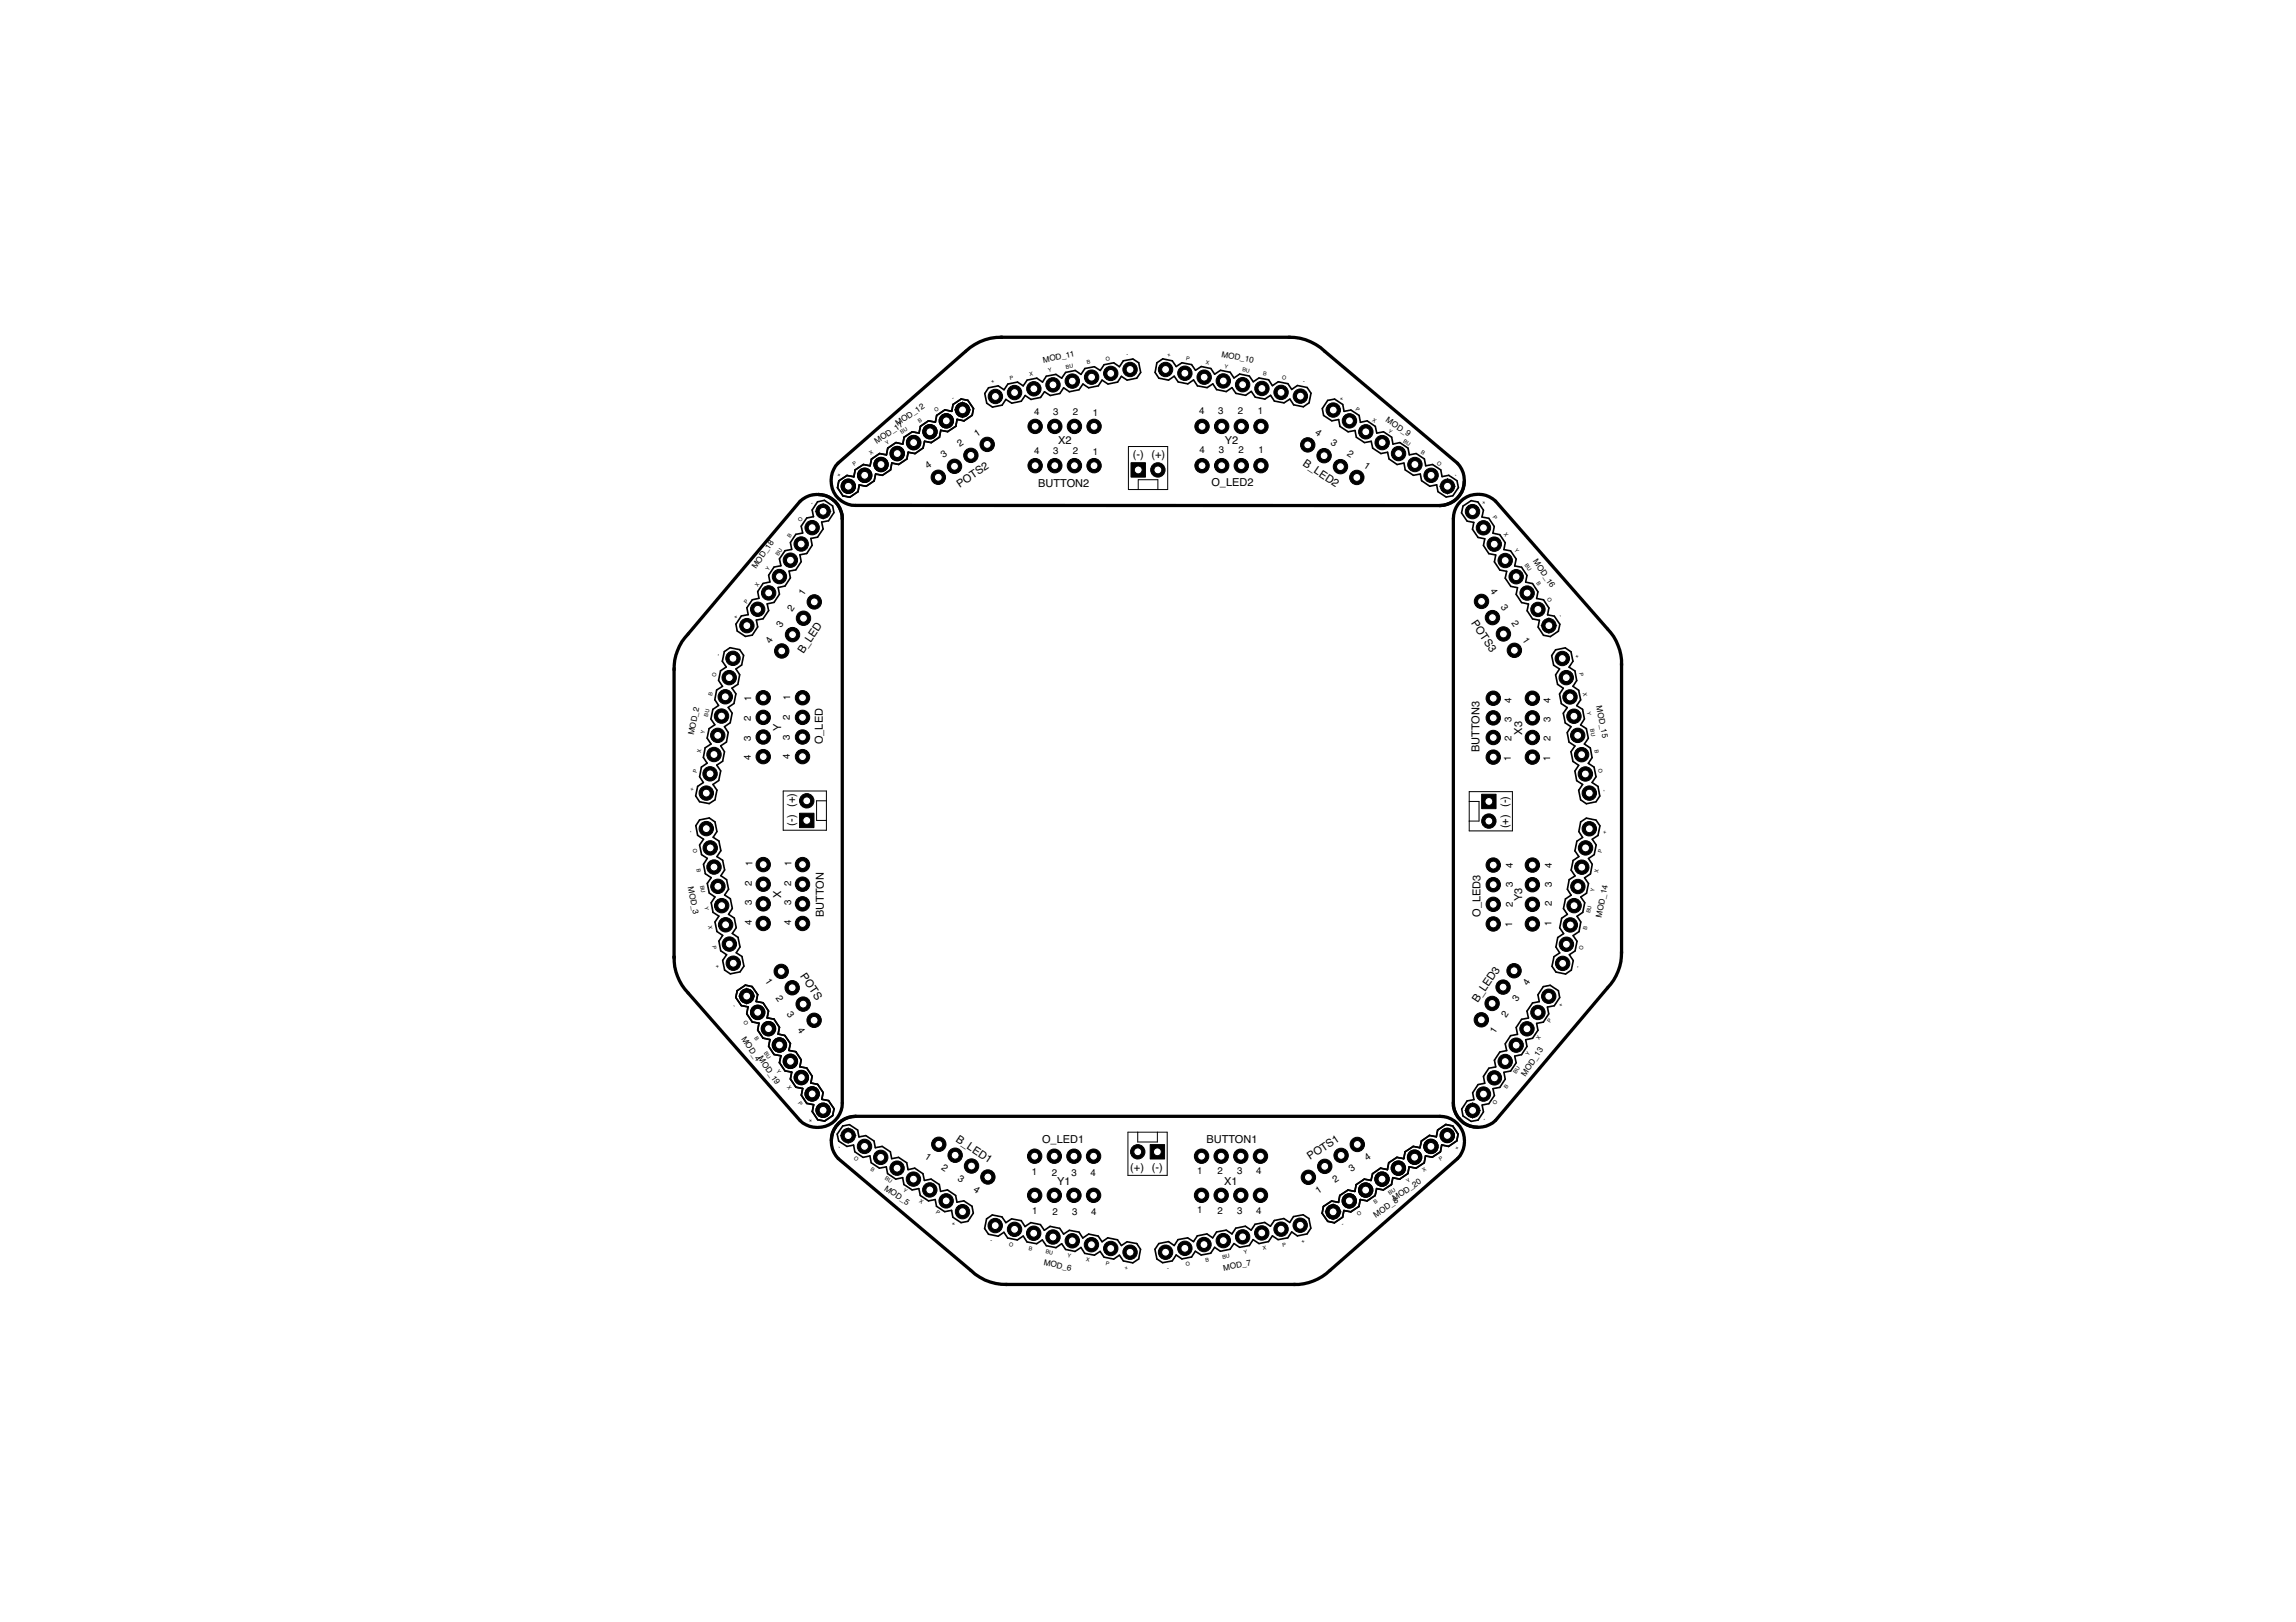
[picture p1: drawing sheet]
<svg xmlns="http://www.w3.org/2000/svg" width="297mm" height="210mm" viewBox="0 0 297 210" stroke-linecap="round" stroke-linejoin="round" font-family="sans-serif">
<defs><g id="words">
<g font-size="1.4">
<text x="136.9" y="57.5">X2</text>
<text x="146.6" y="59.3">(-)</text>
<text x="149" y="59.3">(+)</text>
<text x="158.5" y="57.5">Y2</text>
<text x="124.2" y="63.1" transform="rotate(-34 124.2 63.1)">POTS2</text>
<text x="134.3" y="63">BUTTON2</text>
<text x="156.7" y="62.9">O_LED2</text>
<text x="168.5" y="60.2" transform="rotate(34 168.5 60.2)">B_LED2</text>
<text x="190.3" y="80.6" transform="rotate(56 190.3 80.6)">POTS3</text>
<text x="103.9" y="84.6" transform="rotate(-56 103.9 84.6)">B_LED</text>
<text x="101.1" y="94.6" transform="rotate(-90 101.1 94.6)">Y</text>
<text x="196.9" y="95.1" transform="rotate(-90 196.9 95.1)">X3</text>
<text x="106.5" y="96.3" transform="rotate(-90 106.5 96.3)">O_LED</text>
<text x="191.4" y="97.3" transform="rotate(-90 191.4 97.3)">BUTTON3</text>
<text x="102.9" y="106.9" transform="rotate(-90 102.9 106.9)">(-)</text>
<text x="102.9" y="104.4" transform="rotate(-90 102.9 104.4)">(+)</text>
<text x="195.1" y="107.2" transform="rotate(-90 195.1 107.2)">(+)</text>
<text x="195.1" y="104.4" transform="rotate(-90 195.1 104.4)">(-)</text>
<text x="101.1" y="116.2" transform="rotate(-90 101.1 116.2)">X</text>
<text x="106.6" y="118.7" transform="rotate(-90 106.6 118.7)">BUTTON</text>
<text x="191.5" y="118.6" transform="rotate(-90 191.5 118.6)">O_LED3</text>
<text x="196.9" y="116.6" transform="rotate(-90 196.9 116.6)">Y3</text>
<text x="103.5" y="126.3" transform="rotate(56 103.5 126.3)">POTS</text>
<text x="191.2" y="129.9" transform="rotate(-56 191.2 129.9)">B_LED3</text>
<text x="123.6" y="147.6" transform="rotate(34 123.6 147.6)">B_LED1</text>
<text x="134.8" y="148">O_LED1</text>
<text x="156.1" y="147.9">BUTTON1</text>
<text x="136.8" y="153.4">Y1</text>
<text x="146.2" y="151.6">(+)</text>
<text x="149" y="151.6">(-)</text>
<text x="158.4" y="153.4">X1</text>
<text x="169.5" y="150.2" transform="rotate(-34 169.5 150.2)">POTS1</text>
</g>
<g font-size="1.2">
<text x="133.8" y="53.7">4</text>
<text x="136.3" y="53.7">3</text>
<text x="138.8" y="53.7">2</text>
<text x="141.4" y="53.8">1</text>
<text x="155.1" y="53.6">4</text>
<text x="157.6" y="53.6">3</text>
<text x="160.1" y="53.6">2</text>
<text x="162.7" y="53.6">1</text>
<text x="122.1" y="59.3" transform="rotate(-34 122.1 59.3)">3</text>
<text x="124.2" y="57.9" transform="rotate(-34 124.2 57.9)">2</text>
<text x="126.4" y="56.5" transform="rotate(-34 126.4 56.5)">1</text>
<text x="133.8" y="58.8">4</text>
<text x="136.3" y="58.8">3</text>
<text x="138.8" y="58.8">2</text>
<text x="141.4" y="58.9">1</text>
<text x="155.2" y="58.6">4</text>
<text x="157.7" y="58.6">3</text>
<text x="160.2" y="58.6">2</text>
<text x="162.8" y="58.7">1</text>
<text x="170" y="56.1" transform="rotate(34 170 56.1)">4</text>
<text x="172.1" y="57.5" transform="rotate(34 172.1 57.5)">3</text>
<text x="174.2" y="58.9" transform="rotate(34 174.2 58.9)">2</text>
<text x="120" y="60.7" transform="rotate(-34 120 60.7)">4</text>
<text x="176.3" y="60.4" transform="rotate(34 176.3 60.4)">1</text>
<text x="104" y="77.1" transform="rotate(-56 104 77.1)">1</text>
<text x="192.7" y="76.5" transform="rotate(56 192.7 76.5)">4</text>
<text x="99.7" y="83.4" transform="rotate(-56 99.7 83.4)">4</text>
<text x="101.1" y="81.3" transform="rotate(-56 101.1 81.3)">3</text>
<text x="102.5" y="79.2" transform="rotate(-56 102.5 79.2)">2</text>
<text x="194.1" y="78.5" transform="rotate(56 194.1 78.5)">3</text>
<text x="195.5" y="80.6" transform="rotate(56 195.5 80.6)">2</text>
<text x="196.9" y="82.8" transform="rotate(56 196.9 82.8)">1</text>
<text x="97.1" y="95.8" transform="rotate(-90 97.1 95.8)">3</text>
<text x="97.1" y="93.3" transform="rotate(-90 97.1 93.3)">2</text>
<text x="97.2" y="90.7" transform="rotate(-90 97.2 90.7)">1</text>
<text x="102.2" y="95.8" transform="rotate(-90 102.2 95.8)">3</text>
<text x="102.2" y="93.2" transform="rotate(-90 102.2 93.2)">2</text>
<text x="102.2" y="90.6" transform="rotate(-90 102.2 90.6)">1</text>
<text x="195.5" y="95.9" transform="rotate(-90 195.5 95.9)">2</text>
<text x="195.5" y="93.4" transform="rotate(-90 195.5 93.4)">3</text>
<text x="195.5" y="90.9" transform="rotate(-90 195.5 90.9)">4</text>
<text x="200.6" y="95.9" transform="rotate(-90 200.6 95.9)">2</text>
<text x="200.6" y="93.4" transform="rotate(-90 200.6 93.4)">3</text>
<text x="200.6" y="90.9" transform="rotate(-90 200.6 90.9)">4</text>
<text x="97.1" y="98.3" transform="rotate(-90 97.1 98.3)">4</text>
<text x="102.2" y="98.2" transform="rotate(-90 102.2 98.2)">4</text>
<text x="195.5" y="98.5" transform="rotate(-90 195.5 98.5)">1</text>
<text x="200.5" y="98.5" transform="rotate(-90 200.5 98.5)">1</text>
<text x="97.3" y="112" transform="rotate(-90 97.3 112)">1</text>
<text x="102.4" y="112" transform="rotate(-90 102.4 112)">1</text>
<text x="195.7" y="112.3" transform="rotate(-90 195.7 112.3)">4</text>
<text x="200.8" y="112.3" transform="rotate(-90 200.8 112.3)">4</text>
<text x="97.3" y="119.7" transform="rotate(-90 97.3 119.7)">4</text>
<text x="97.3" y="117.2" transform="rotate(-90 97.3 117.2)">3</text>
<text x="97.3" y="114.6" transform="rotate(-90 97.3 114.6)">2</text>
<text x="102.4" y="119.7" transform="rotate(-90 102.4 119.7)">4</text>
<text x="102.4" y="117.2" transform="rotate(-90 102.4 117.2)">3</text>
<text x="102.4" y="114.6" transform="rotate(-90 102.4 114.6)">2</text>
<text x="195.7" y="120" transform="rotate(-90 195.7 120)">1</text>
<text x="195.7" y="117.4" transform="rotate(-90 195.7 117.4)">2</text>
<text x="195.7" y="114.8" transform="rotate(-90 195.7 114.8)">3</text>
<text x="200.7" y="119.9" transform="rotate(-90 200.7 119.9)">1</text>
<text x="200.8" y="117.3" transform="rotate(-90 200.8 117.3)">2</text>
<text x="200.8" y="114.7" transform="rotate(-90 200.8 114.7)">3</text>
<text x="98.9" y="127" transform="rotate(56 98.9 127)">1</text>
<text x="100.3" y="129.2" transform="rotate(56 100.3 129.2)">2</text>
<text x="101.8" y="131.3" transform="rotate(56 101.8 131.3)">3</text>
<text x="194.9" y="131.7" transform="rotate(-56 194.9 131.7)">2</text>
<text x="196.3" y="129.6" transform="rotate(-56 196.3 129.6)">3</text>
<text x="197.7" y="127.6" transform="rotate(-56 197.7 127.6)">4</text>
<text x="103.1" y="133.3" transform="rotate(56 103.1 133.3)">4</text>
<text x="193.4" y="133.9" transform="rotate(-56 193.4 133.9)">1</text>
<text x="119.6" y="149.8" transform="rotate(34 119.6 149.8)">1</text>
<text x="121.7" y="151.3" transform="rotate(34 121.7 151.3)">2</text>
<text x="123.8" y="152.7" transform="rotate(34 123.8 152.7)">3</text>
<text x="125.9" y="154.1" transform="rotate(34 125.9 154.1)">4</text>
<text x="133.5" y="152.1">1</text>
<text x="136.1" y="152.2">2</text>
<text x="138.6" y="152.2">3</text>
<text x="141.1" y="152.2">4</text>
<text x="154.9" y="151.9">1</text>
<text x="157.5" y="152">2</text>
<text x="160" y="152">3</text>
<text x="162.5" y="152">4</text>
<text x="170.5" y="154.5" transform="rotate(-34 170.5 154.5)">1</text>
<text x="172.7" y="153.1" transform="rotate(-34 172.7 153.1)">2</text>
<text x="174.8" y="151.7" transform="rotate(-34 174.8 151.7)">3</text>
<text x="176.9" y="150.3" transform="rotate(-34 176.9 150.3)">4</text>
<text x="133.6" y="157.1">1</text>
<text x="136.2" y="157.2">2</text>
<text x="138.7" y="157.2">3</text>
<text x="141.2" y="157.2">4</text>
<text x="154.9" y="157">1</text>
<text x="157.5" y="157">2</text>
<text x="160" y="157">3</text>
<text x="162.5" y="157">4</text>
</g>
<g font-size="1.1">
<text x="135" y="46.9" transform="rotate(-11 135 46.9)">MOD_11</text>
<text x="158" y="46.1" transform="rotate(11 158 46.1)">MOD_10</text>
<text x="113.4" y="57.5" transform="rotate(-34 113.4 57.5)">MOD_17</text>
<text x="116.2" y="55.1" transform="rotate(-34 116.2 55.1)">MOD_12</text>
<text x="179.2" y="54.5" transform="rotate(34 179.2 54.5)">MOD_9</text>
<text x="97.8" y="73.7" transform="rotate(-56 97.8 73.7)">MOD_18</text>
<text x="198.3" y="72.6" transform="rotate(56 198.3 72.6)">MOD_16</text>
<text x="89.8" y="95.1" transform="rotate(-79 89.8 95.1)">MOD_2</text>
<text x="206.5" y="91.4" transform="rotate(79 206.5 91.4)">MOD_15</text>
<text x="89" y="114.8" transform="rotate(79 89 114.8)">MOD_3</text>
<text x="207.2" y="118.7" transform="rotate(-79 207.2 118.7)">MOD_14</text>
<text x="95.9" y="134.4" transform="rotate(56 95.9 134.4)">MOD_4</text>
<text x="98" y="136.9" transform="rotate(56 98 136.9)">MOD_19</text>
<text x="197.4" y="139.3" transform="rotate(-56 197.4 139.3)">MOD_13</text>
<text x="114.3" y="154" transform="rotate(34 114.3 154)">MOD_5</text>
<text x="180.5" y="155.4" transform="rotate(-34 180.5 155.4)">MOD_20</text>
<text x="178" y="157.6" transform="rotate(-34 178 157.6)">MOD_8</text>
<text x="135" y="163.7" transform="rotate(11 135 163.7)">MOD_6</text>
<text x="158.3" y="164.5" transform="rotate(-11 158.3 164.5)">MOD_7</text>
</g>
<g font-size=".7">
<text x="137.9" y="47.7" transform="rotate(-11 137.9 47.7)">BU</text>
<text x="140.6" y="47.2" transform="rotate(-11 140.6 47.2)">B</text>
<text x="143.1" y="46.7" transform="rotate(-11 143.1 46.7)">O</text>
<text x="145.8" y="46.1" transform="rotate(-11 145.8 46.1)">-</text>
<text x="151" y="46.1" transform="rotate(11 151 46.1)">+</text>
<text x="153.4" y="46.6" transform="rotate(11 153.4 46.6)">P</text>
<text x="156" y="47.1" transform="rotate(11 156 47.1)">X</text>
<text x="158.4" y="47.6" transform="rotate(11 158.4 47.6)">Y</text>
<text x="121" y="53.3" transform="rotate(-34 121 53.3)">O</text>
<text x="123.3" y="51.8" transform="rotate(-34 123.3 51.8)">-</text>
<text x="128.3" y="49.6" transform="rotate(-11 128.3 49.6)">+</text>
<text x="130.7" y="49.1" transform="rotate(-11 130.7 49.1)">P</text>
<text x="133.2" y="48.6" transform="rotate(-11 133.2 48.6)">X</text>
<text x="135.7" y="48.2" transform="rotate(-11 135.7 48.2)">Y</text>
<text x="160.7" y="48" transform="rotate(11 160.7 48)">BU</text>
<text x="163.4" y="48.6" transform="rotate(11 163.4 48.6)">B</text>
<text x="165.8" y="49.1" transform="rotate(11 165.8 49.1)">O</text>
<text x="168.5" y="49.6" transform="rotate(11 168.5 49.6)">-</text>
<text x="173.3" y="51.7" transform="rotate(34 173.3 51.7)">+</text>
<text x="175.3" y="53" transform="rotate(34 175.3 53)">P</text>
<text x="112.7" y="58.9" transform="rotate(-34 112.7 58.9)">X</text>
<text x="114.7" y="57.5" transform="rotate(-34 114.7 57.5)">Y</text>
<text x="116.7" y="56.2" transform="rotate(-34 116.7 56.2)">BU</text>
<text x="119" y="54.7" transform="rotate(-34 119 54.7)">B</text>
<text x="177.5" y="54.5" transform="rotate(34 177.5 54.5)">X</text>
<text x="179.5" y="55.8" transform="rotate(34 179.5 55.8)">Y</text>
<text x="181.5" y="57.1" transform="rotate(34 181.5 57.1)">BU</text>
<text x="183.8" y="58.7" transform="rotate(34 183.8 58.7)">B</text>
<text x="105.2" y="65.3" transform="rotate(-56 105.2 65.3)">-</text>
<text x="108.5" y="61.7" transform="rotate(-34 108.5 61.7)">+</text>
<text x="110.5" y="60.3" transform="rotate(-34 110.5 60.3)">P</text>
<text x="185.8" y="60.1" transform="rotate(34 185.8 60.1)">O</text>
<text x="188.1" y="61.6" transform="rotate(34 188.1 61.6)">-</text>
<text x="191.7" y="64.9" transform="rotate(56 191.7 64.9)">+</text>
<text x="100.7" y="72" transform="rotate(-56 100.7 72)">BU</text>
<text x="102.2" y="69.7" transform="rotate(-56 102.2 69.7)">B</text>
<text x="103.6" y="67.6" transform="rotate(-56 103.6 67.6)">O</text>
<text x="193.1" y="67" transform="rotate(56 193.1 67)">P</text>
<text x="194.5" y="69.1" transform="rotate(56 194.5 69.1)">X</text>
<text x="195.9" y="71.2" transform="rotate(56 195.9 71.2)">Y</text>
<text x="98" y="76" transform="rotate(-56 98 76)">X</text>
<text x="99.4" y="73.9" transform="rotate(-56 99.4 73.9)">Y</text>
<text x="197.2" y="73.1" transform="rotate(56 197.2 73.1)">BU</text>
<text x="198.7" y="75.4" transform="rotate(56 198.7 75.4)">B</text>
<text x="200.1" y="77.5" transform="rotate(56 200.1 77.5)">O</text>
<text x="95.2" y="80.2" transform="rotate(-56 95.2 80.2)">+</text>
<text x="96.6" y="78.1" transform="rotate(-56 96.6 78.1)">P</text>
<text x="201.7" y="79.8" transform="rotate(56 201.7 79.8)">-</text>
<text x="92.6" y="87.6" transform="rotate(-79 92.6 87.6)">O</text>
<text x="93.1" y="84.9" transform="rotate(-79 93.1 84.9)">-</text>
<text x="203.8" y="84.7" transform="rotate(79 203.8 84.7)">+</text>
<text x="204.3" y="87.1" transform="rotate(79 204.3 87.1)">P</text>
<text x="204.8" y="89.7" transform="rotate(79 204.8 89.7)">X</text>
<text x="91.1" y="95" transform="rotate(-79 91.1 95)">Y</text>
<text x="91.6" y="92.7" transform="rotate(-79 91.6 92.7)">BU</text>
<text x="92.1" y="90.1" transform="rotate(-79 92.1 90.1)">B</text>
<text x="205.3" y="92.1" transform="rotate(79 205.3 92.1)">Y</text>
<text x="205.7" y="94.4" transform="rotate(79 205.7 94.4)">BU</text>
<text x="90.2" y="100" transform="rotate(-79 90.2 100)">P</text>
<text x="90.7" y="97.5" transform="rotate(-79 90.7 97.5)">X</text>
<text x="206.3" y="97.1" transform="rotate(79 206.3 97.1)">B</text>
<text x="206.8" y="99.5" transform="rotate(79 206.8 99.5)">O</text>
<text x="89.1" y="107.5" transform="rotate(79 89.1 107.5)">-</text>
<text x="89.7" y="102.4" transform="rotate(-79 89.7 102.4)">+</text>
<text x="207.3" y="102.2" transform="rotate(79 207.3 102.2)">-</text>
<text x="207.7" y="108" transform="rotate(-79 207.7 108)">+</text>
<text x="89.6" y="109.9" transform="rotate(79 89.6 109.9)">O</text>
<text x="90.1" y="112.4" transform="rotate(79 90.1 112.4)">B</text>
<text x="206.7" y="113" transform="rotate(-79 206.7 113)">X</text>
<text x="207.2" y="110.4" transform="rotate(-79 207.2 110.4)">P</text>
<text x="90.6" y="114.6" transform="rotate(79 90.6 114.6)">BU</text>
<text x="91.1" y="117.4" transform="rotate(79 91.1 117.4)">Y</text>
<text x="91.6" y="119.9" transform="rotate(79 91.6 119.9)">X</text>
<text x="205.7" y="118.2" transform="rotate(-79 205.7 118.2)">BU</text>
<text x="206.3" y="115.4" transform="rotate(-79 206.3 115.4)">Y</text>
<text x="92.1" y="122.4" transform="rotate(79 92.1 122.4)">P</text>
<text x="92.6" y="124.8" transform="rotate(79 92.6 124.8)">+</text>
<text x="204.3" y="125.3" transform="rotate(-79 204.3 125.3)">-</text>
<text x="204.8" y="122.9" transform="rotate(-79 204.8 122.9)">O</text>
<text x="205.3" y="120.4" transform="rotate(-79 205.3 120.4)">B</text>
<text x="94.8" y="130.2" transform="rotate(56 94.8 130.2)">-</text>
<text x="202" y="130.3" transform="rotate(-56 202 130.3)">+</text>
<text x="96.1" y="132.2" transform="rotate(56 96.1 132.2)">O</text>
<text x="97.6" y="134.4" transform="rotate(56 97.6 134.4)">B</text>
<text x="98.8" y="136.2" transform="rotate(56 98.8 136.2)">BU</text>
<text x="197.7" y="136.6" transform="rotate(-56 197.7 136.6)">Y</text>
<text x="199.1" y="134.6" transform="rotate(-56 199.1 134.6)">X</text>
<text x="200.6" y="132.4" transform="rotate(-56 200.6 132.4)">P</text>
<text x="100.4" y="138.6" transform="rotate(56 100.4 138.6)">Y</text>
<text x="101.8" y="140.7" transform="rotate(56 101.8 140.7)">X</text>
<text x="103.2" y="142.8" transform="rotate(56 103.2 142.8)">P</text>
<text x="193.5" y="143" transform="rotate(-56 193.5 143)">O</text>
<text x="194.9" y="140.9" transform="rotate(-56 194.9 140.9)">B</text>
<text x="196.2" y="139" transform="rotate(-56 196.2 139)">BU</text>
<text x="104.6" y="144.9" transform="rotate(56 104.6 144.9)">+</text>
<text x="108.4" y="148.6" transform="rotate(34 108.4 148.6)">-</text>
<text x="110.4" y="149.9" transform="rotate(34 110.4 149.9)">O</text>
<text x="188.4" y="148.8" transform="rotate(-34 188.4 148.8)">+</text>
<text x="192.1" y="145.1" transform="rotate(-56 192.1 145.1)">-</text>
<text x="112.6" y="151.4" transform="rotate(34 112.6 151.4)">B</text>
<text x="114.4" y="152.6" transform="rotate(34 114.4 152.6)">BU</text>
<text x="116.8" y="154.2" transform="rotate(34 116.8 154.2)">Y</text>
<text x="118.9" y="155.6" transform="rotate(34 118.9 155.6)">X</text>
<text x="177.9" y="155.9" transform="rotate(-34 177.9 155.9)">B</text>
<text x="179.8" y="154.6" transform="rotate(-34 179.8 154.6)">BU</text>
<text x="182.1" y="153" transform="rotate(-34 182.1 153)">Y</text>
<text x="184.2" y="151.6" transform="rotate(-34 184.2 151.6)">X</text>
<text x="186.4" y="150.2" transform="rotate(-34 186.4 150.2)">P</text>
<text x="121" y="157" transform="rotate(34 121 157)">P</text>
<text x="123.1" y="158.4" transform="rotate(34 123.1 158.4)">+</text>
<text x="128.1" y="160.7" transform="rotate(11 128.1 160.7)">-</text>
<text x="130.5" y="161.2" transform="rotate(11 130.5 161.2)">O</text>
<text x="133.1" y="161.7" transform="rotate(11 133.1 161.7)">B</text>
<text x="163.4" y="161.8" transform="rotate(-11 163.4 161.8)">X</text>
<text x="165.9" y="161.3" transform="rotate(-11 165.9 161.3)">P</text>
<text x="168.4" y="160.8" transform="rotate(-11 168.4 160.8)">+</text>
<text x="173.7" y="158.7" transform="rotate(-34 173.7 158.7)">-</text>
<text x="175.8" y="157.3" transform="rotate(-34 175.8 157.3)">O</text>
<text x="135.3" y="162.1" transform="rotate(11 135.3 162.1)">BU</text>
<text x="138" y="162.7" transform="rotate(11 138 162.7)">Y</text>
<text x="140.5" y="163.2" transform="rotate(11 140.5 163.2)">X</text>
<text x="143" y="163.7" transform="rotate(11 143 163.7)">P</text>
<text x="145.5" y="164.2" transform="rotate(11 145.5 164.2)">+</text>
<text x="151.1" y="164.3" transform="rotate(-11 151.1 164.3)">-</text>
<text x="153.4" y="163.8" transform="rotate(-11 153.4 163.8)">O</text>
<text x="156" y="163.3" transform="rotate(-11 156 163.3)">B</text>
<text x="158.2" y="162.9" transform="rotate(-11 158.2 162.9)">BU</text>
<text x="161" y="162.3" transform="rotate(-11 161 162.3)">Y</text>
</g>
</g></defs>
<g fill="none" stroke="#000" stroke-width=".21">
<path d="M117.3 59.4l-1 .7-.9-.2M122.2 53l-1 .8-.2 .8-.9-.1-1 .7-.2 .8-.9-.1-1 .7-.2 .9-.9-.2-1 .7-.2 .9-.9-.2-1 .7-.2 .9-.9-.2-1.1 .7-.1 .9-.9-.2-1.1 .7-.1 .9 .7 1.1 .8 .1 1.1-.7 .2-.8 .9 .1 1-.7 .2-.9 .9 .2 1-.7 .2-.9M123.3 52.3l-.2 .9-.9-.2M125.2 51.8l.7 1.1-.1 .8-1.1 .8-.9-.2-.1 .9-1.1 .7-.9-.2-.2 .9-1 .7-.9-.2-.2 .9-1 .7-.9-.2-.2 .9M125.2 51.8l-.8-.2-1.1 .7M127.9 50.2l1.2-.3 .8 .5 .5-.7 1.2-.3 .8 .5 .5-.7 1.2-.3 .8 .5 .5-.7 1.2-.2 .8 .4 .5-.7 1.2-.3 .7 .6 .6-.8 1.2-.2 .7 .4 .5-.7 1.3-.3 .7 .6 .5-.8 1.3-.2 .7 .4 .3 1.3-.5 .7-1.3 .3-.7-.5-.5 .7-1.3 .3-.7-.5-.5 .7-1.3 .3-.7-.5-.5 .7-1.3 .3-.7-.5-.5 .7-1.2 .3-.8-.5-.5 .7-1.2 .3-.8-.5-.5 .7-1.2 .3-.8-.5-.5 .7-1.2 .3-.7-.5-.3-1.3zM149.7 46.9l.7-.5 1.3 .3 .5 .7 .7-.5 1.3 .3 .5 .7 .7-.5 1.3 .3 .4 .7 .8-.5 1.3 .3 .4 .7 .8-.5 1.2 .3 .5 .7 .8-.5 1.2 .2 .5 .8 .8-.5 1.2 .3 .5 .7 .8-.5 1.2 .2 .5 .8-.2 1.2-.8 .5-1.2-.2-.5-.8-.8 .5-1.2-.2-.5-.7-.8 .4-1.2-.2-.5-.7-.8 .5-1.2-.3-.5-.7-.8 .5-1.2-.3-.5-.7-.7 .5-1.3-.3-.5-.7-.7 .5-1.3-.3-.5-.7-.7 .5-1.3-.3-.5-.7zM171.8 51.8l.9-.2 1 .7 .2 .9 .9-.1 1 .7 .2 .9 .9-.2 1 .7 .2 .8 .9-.1 1 .7 .2 .9 .9-.2 1.1 .7 .1 .9 .9-.2 1.1 .7 .1 .9 .9-.2 1.1 .7 .2 .9 .8-.2 1.1 .7 .2 .9-.7 1.1-.9 .1-1.1-.7-.1-.9-.9 .2-1.1-.7-.2-.9-.8 .2-1.1-.7-.2-.9-.9 .2-1-.7-.2-.9-.9 .2-1-.7-.2-.9-.9 .2-1-.7-.2-.9-.9 .2-1-.7-.2-.9-.9 .2-1.1-.7-.1-.9zM105.8 64.9l.9-.2 1 .8 .2 .8-.7 1.1-.9 .2 .2 .9-.7 1-.9 .2 .2 .9-.7 1-.9 .2 .2 .9-.7 1-.9 .2 .2 .9-.7 1-.9 .2 .1 .9-.7 1.1-.8 .1 .1 .9-.7 1.1-.8 .1 .1 .9-.7 1.1-.9 .2-1-.7-.2-.9 .7-1.1 .9-.2-.2-.8 .7-1.1 .9-.2-.2-.8 .7-1.1 .9-.2-.2-.9 .7-1 .9-.2-.2-.9 .8-1 .8-.2-.1-.9 .7-1 .8-.2-.1-.9 .7-1.1 .8-.1-.1-.9zM189.3 65.5l1-.7 .9 .2 .7 1-.2 .9 .9 .2 .7 1-.2 .9 .9 .2 .7 1-.1 .9 .8 .2 .8 1-.2 .9 .8 .2 .7 1.1-.1 .8 .9 .2 .7 1.1-.2 .8 .9 .2 .7 1.1-.2 .9 .9 .1 .7 1.1-.2 .9-1 .7-.9-.2-.7-1 .2-.9-.9-.2-.7-1.1 .1-.8-.9-.2-.6-1.1 .1-.8-.8-.2-.8-1.1 .2-.9-.9-.1-.7-1.1 .2-.9-.9-.2-.7-1 .2-.9-.9-.1-.7-1.1 .2-.9-.9-.2-.7-1zM93.7 84.3l.7-.5 1.3 .3 .5 .7-.3 1.3-.7 .5 .5 .7-.2 1.3-.8 .4 .5 .8-.2 1.2-.8 .5 .5 .8-.2 1.2-.8 .5 .5 .8-.2 1.2-.8 .5 .5 .8-.2 1.2-.8 .5 .5 .8-.2 1.2-.8 .5 .6 .8-.3 1.2-.7 .5-1.3-.2-.5-.8 .3-1.2 .7-.5-.5-.8 .2-1.2 .8-.5-.5-.8 .2-1.2 .8-.5-.5-.8 .2-1.2 .8-.5-.5-.8 .2-1.2 .8-.5-.5-.7 .2-1.3 .8-.5-.5-.7 .2-1.3 .8-.5-.5-.7zM201.3 84.1l1.2-.3 .7 .5 .3 1.3-.5 .7 .8 .5 .2 1.3-.5 .7 .7 .5 .3 1.3-.5 .7 .7 .5 .3 1.2-.5 .8 .7 .5 .3 1.2-.5 .8 .7 .5 .3 1.2-.5 .8 .7 .5 .3 1.2-.5 .8 .7 .5 .3 1.2-.5 .8-1.3 .2-.7-.5-.3-1.2 .5-.8-.7-.5-.2-1.2 .4-.8-.7-.5-.3-1.2 .6-.8-.8-.5-.2-1.2 .4-.8-.7-.4-.3-1.3 .6-.7-.8-.5-.2-1.3 .4-.7-.7-.5-.2-1.3 .5-.7-.8-.5-.3-1.3z"/>
<path d="M90.5 106.1l1.3-.2 .7 .5 .3 1.2-.5 .8 .7 .4 .3 1.3-.5 .7 .7 .5 .2 1.3-.4 .7 .7 .5 .3 1.3-.6 .7 .8 .5 .2 1.3-.4 .7 .7 .5 .2 1.3-.5 .7 .8 .5 .2 1.3-.5 .7 .8 .5 .2 1.2-.5 .8-1.2 .2-.8-.5-.2-1.2 .5-.8-.8-.5-.2-1.2 .5-.7-.7-.6-.3-1.2 .5-.7-.8-.5-.2-1.3 .5-.7-.7-.5-.3-1.3 .5-.7-.8-.5-.2-1.3 .5-.7-.7-.5-.3-1.3 .5-.7-.7-.5-.3-1.3zM204.5 106.4l.7-.5 1.3 .2 .5 .8-.3 1.2-.7 .5 .5 .7-.3 1.3-.7 .5 .5 .7-.2 1.3-.8 .5 .5 .7-.2 1.3-.8 .5 .5 .7-.2 1.3-.8 .5 .5 .7-.2 1.3-.8 .5 .5 .7-.2 1.3-.8 .4 .5 .8-.2 1.2-.8 .5-1.2-.2-.5-.7 .2-1.3 .8-.5-.5-.7 .2-1.3 .8-.5-.5-.7 .2-1.3 .8-.5-.5-.7 .2-1.3 .8-.5-.5-.7 .2-1.3 .8-.5-.5-.7 .2-1.2 .8-.6-.5-.7 .2-1.2 .7-.5-.4-.8zM199.7 127.7l.9-.2 1 .7 .2 .9-.7 1.1-.9 .1 .2 .9-.7 1.1-.9 .1 .2 .9-.7 1.1-.9 .2 .1 .8-.7 1.1-.8 .2 .2 .8-.8 1.1-.8 .2 .1 .9-.7 1-.9 .2 .2 .9-.7 1-.9 .2 .2 .9-.7 1-.9 .2-1-.7-.2-.9 .7-1 .9-.2-.2-.9 .7-1 .9-.2-.2-.9 .7-1.1 .9-.1-.2-.9 .7-1.1 .9-.1-.2-.9 .7-1.1 .9-.1-.1-.9 .6-1.1 .9-.2-.2-.8 .8-1.1 .8-.2-.1-.9zM105.8 140.3l.7 1.1-.2 .9M105.8 140.3l-.9-.2 .2-.8-.7-1.1-.9-.2 .2-.8-.7-1.1-.9-.2 .2-.9-.8-1-.8-.2 .1-.9-.7-1-.8-.2 .1-.9-.7-1-.9-.2 .2-.9-.7-1-.9-.2-1 .7-.2 .9 .7 1 .9 .2-.2 .9 .7 1 .9 .2-.2 .9 .7 1 .9 .2-.2 .9 .7 1.1 .9 .1-.2 .9 .8 1.1 .8 .1-.1 .9 .7 1.1 .8 .2-.1 .8 .7 1.1 .9 .2-.2 .8 .7 1.1 .9 .2 1-.7 .2-.9-.7-1.1-.9-.1M109 145.7l.9-.2 1.1 .7 .1 .9 .9-.1 1.1 .7 .1 .8 .9-.1 1.1 .7 .2 .8 .8-.1 1.1 .7 .2 .9 .8-.2 1.1 .7 .2 .9 .9-.2 1 .7 .2 .9 .9-.2 1 .7 .2 .9 .9-.2 1.1 .7 .1 .9-.7 1.1-.9 .1-1-.7-.2-.9-.9 .2-1-.7-.2-.9-.9 .2-1-.7-.2-.9-.9 .2-1.1-.7-.1-.9-.9 .2-1.1-.7-.1-.9-.9 .2-1.1-.7-.2-.9-.8 .2-1.1-.7-.2-.9-.8 .2-1.1-.7-.2-.9zM127.6 157.7l.8-.5 1.2 .3 .5 .7 .8-.5 1.2 .3 .5 .7 .7-.5 1.3 .3 .5 .7 .7-.5 1.3 .3 .5 .7 .7-.5 1.3 .2 .5 .8 .7-.5 1.3 .3 .5 .7 .7-.5 1.3 .2 .5 .8 .7-.5 1.3 .2 .5 .8-.3 1.2-.7 .5-1.3-.2-.5-.8-.7 .5-1.3-.2-.5-.8-.7 .5-1.3-.2-.5-.8-.7 .5-1.2-.2-.5-.7-.8 .5-1.2-.3-.5-.7-.8 .5-1.2-.3-.5-.7-.8 .5-1.2-.3-.5-.7-.8 .5-1.2-.3-.5-.7zM181.1 152.6l1-.7 .2-.9 .9 .2 1.1-.7 .1-.9 .9 .2 1.1-.7 .1-.9 .9 .2 1.1-.8 .1-.8-.7-1.1-.9-.2-1 .7-.2 .9-.9-.2-1 .8-.2 .8-.9-.1-1 .7-.2 .8-.9-.1-1 .7-.2 .9-.9-.2-1 .7-.2 .9-.9-.2-1 .7-.2 .9-.9-.2-1.1 .7-.1 .9-.9-.2-1.1 .7-.2 .9 .8 1.1 .8 .1 1.1-.7 .2-.8 .9 .1 1-.7 .2-.9 .9 .2 1-.7 .2-.9 .9 .2 1-.7M181.1 152.6l-.9-.2-.2 .9M149.9 160.9l1.3-.2 .7 .5 .5-.8 1.2-.2 .8 .5 .5-.8 1.2-.2 .8 .5 .5-.8 1.2-.2 .8 .5 .5-.8 1.2-.2 .8 .5 .5-.8 1.2-.2 .8 .5 .5-.8 1.2-.2 .8 .5 .4-.8 1.3-.2 .7 .5 .3 1.2-.5 .8-1.2 .2-.8-.5-.5 .8-1.2 .2-.8-.5-.5 .8-1.2 .2-.8-.5-.5 .8-1.2 .2-.8-.5-.5 .8-1.2 .2-.8-.5-.5 .8-1.2 .2-.8-.5-.4 .8-1.3 .2-.7-.5-.5 .8-1.3 .2-.7-.5-.3-1.2z"/>
</g>
<g fill="none" stroke="#000" stroke-width=".13">
<path d="M123.5 53h2M124.5 52v2.1M127 57.5h1.5M127.7 56.8v1.5M141.2 55.2h.7M141.5 54.8v.7M141.5 59.8v.9M145.4 47.8h1.6M146 57.8h5.1v5.6h-5.1zM146.2 47v1.6M162.8 55.2h.7M163.1 54.8v.7"/>
<path d="M163.1 59.9v.8M167.4 51.3h1.6M168.2 50.5v1.5M104.6 77.9h1.5M105.3 77.2v1.4M105.5 66.2h2M106.5 65.2v2M141.1 60.3h.9M146.7 60.8h1.1M147.3 60.3v1M147.3 63.4v-1.3h2.5v1.3M162.7 60.3h.8"/>
<path d="M174.8 61.8h1.5M175.5 61v1.5M186.2 62.9h2.1M187.3 61.9v2M200.4 79.9v2.1M94.1 85.2h1.5M94.8 84.4v1.6M98.4 90.3h.7M98.7 89.9v.8M103.4 90.3h.8M103.8 89.9v.8M192.8 98h.8"/>
<path d="M193.2 97.6v.8M195.2 84.2h1.5M195.9 83.4v1.5M197.9 98h.7M198.2 97.6v.8M199.4 81h2M90.6 107.2h1.6M91.4 106.4v1.6M98.4 111.9h.7M98.7 111.5v.7M101.3 102.4h5.6v5h-5.6zM103.4 111.9h.8"/>
<path d="M103.8 111.5v.8M103.9 106.2h1M104.4 105.6v1.1M106.9 103.6h-1.3v2.6h1.3M190.1 102.4h5.6v5.1h-5.6zM190.1 103.7h1.2v2.6h-1.2M192.1 103.7h1M192.6 103.2v1M192.8 119.6h.8M193.2 119.2v.8M197.9 119.6h.7M198.2 119.2v.8"/>
<path d="M204.8 102.6h1.6M205.6 101.9v1.5M95.6 128.9h2M96.6 127.9v2M100.4 125.7h1.4M101.1 125v1.4M190.9 132h1.5M191.6 131.2v1.5M201.4 124.7h1.5M202.2 123.9v1.6M108.7 147h2M109.7 145.9v2.1"/>
<path d="M120.7 148.1h1.5M121.5 147.3v1.5M128 158.6h1.5M128.8 157.8v1.6M133.5 149.6h.8M133.5 154.7h.7M133.9 149.2v.8M133.9 154.3v.8M145.9 146.5h5.1v5.6h-5.1zM147.2 146.5v1.3h2.5v-1.3M149.2 149.1h1M149.7 148.5v1.1"/>
<path d="M155 149.6h.9M155.1 154.7h.7M155.4 149.2v.8M155.4 154.3v.8M168.5 152.4h1.5M169.3 151.6v1.5M171.4 156.8h2.1M172.5 155.8v2M189.5 143.7h2M190.5 142.7v2M150 162.1h1.6M150.8 161.3v1.5"/>
</g>
<g fill="#000" stroke="#000" stroke-width=".13">
<path d="M115.7 58.6l.5-.3 .2 .5-.4 .3zM117.9 57.2l.4-.3 .3 .5-.5 .2zM120 55.8l.4-.3 .3 .4-.5 .3zM120 55.8l.4-.3 .2 .4-.4 .3zM122.1 54.4l.4-.3 .3 .4-.5 .3zM124.2 53l.4-.3 .3 .4-.4 .3zM125.2 58.9l.5-.3 .3 .4-.5 .3zM127.4 57.4l.4-.2 .3 .4-.5 .3zM128.5 51.1l.5-.1 .1 .5-.5 .1zM131 50.6l.5-.1 .1 .5-.5 .1zM133.5 50.1l.4-.1 .1 .5-.5 .1zM133.7 54.9h.5v.5h-.5z"/>
<path d="M135.9 49.6l.5-.1 .1 .5-.5 .1zM136.2 54.9h.5v.5h-.5zM138.4 49.1l.5-.1 .1 .5-.5 .1zM138.7 54.9h.6v.5h-.6zM140.9 48.6l.5-.1 .1 .5-.5 .1zM141.3 54.9h.5v.5h-.5zM143.4 48.1l.5-.1 .1 .5-.5 .1zM145.9 47.6l.5-.1 .1 .5-.5 .1zM150.6 47.5l.5 .1-.1 .5-.5-.1zM153.1 48l.5 .1-.1 .5-.5-.1zM155.3 54.9h.5v.5h-.5zM155.6 48.5l.5 .1-.1 .5-.5-.1z"/>
<path d="M157.8 54.9h.5v.5h-.5zM158.1 49l.5 .1-.1 .5-.5-.1zM160.3 54.9h.5v.5h-.5zM160.6 49.5l.5 .1-.1 .5-.5-.1zM162.9 54.9h.5v.5h-.5zM163 50l.6 .1-.2 .5-.4-.1zM165.5 50.5l.6 .1-.2 .5-.5-.1zM168 51l.5 .1-.1 .5-.5-.1zM169.1 57.2l.4 .3-.2 .4-.5-.3zM171.2 58.6l.5 .3-.3 .4-.4-.3zM172.4 52.7l.4 .3-.2 .4-.5-.3zM174.5 54.1l.4 .3-.2 .4-.5-.3z"/>
<path d="M176.6 55.5l.5 .3-.3 .4-.5-.3zM178.8 56.9l.4 .3-.3 .4-.4-.2zM180.8 58.3l.5 .3-.3 .5-.4-.3zM183 59.8l.4 .2-.3 .5-.4-.3zM98 78.5l.4 .3-.3 .4-.4-.3zM99.4 76.4l.4 .3-.3 .4-.4-.3zM100.8 74.3l.4 .2-.3 .5-.4-.3zM102.2 72.2l.4 .2-.3 .5-.4-.3zM103.6 70l.4 .3-.3 .4-.4-.2zM105 67.9l.4 .3-.3 .4-.4-.3zM105.3 77.6l.4 .2-.3 .5-.4-.3zM106.4 65.8l.4 .3-.2 .4-.5-.3z"/>
<path d="M109.4 62.9l.4-.3 .3 .4-.4 .3zM111.5 61.4l.4-.2 .3 .4-.4 .3zM113.6 60l.4-.2 .3 .4-.4 .3zM121 61.7l.5-.3 .2 .4-.4 .3zM123.1 60.3l.5-.3 .2 .4-.4 .3zM133.7 60h.5v.5h-.5zM136.2 60h.5v.5h-.5zM138.7 60h.6v.5h-.6zM141.3 60h.5v.5h-.5zM155.3 60h.5v.5h-.5zM157.8 60h.5v.5h-.5zM160.3 60h.5v.5h-.5z"/>
<path d="M162.9 60h.5v.5h-.5zM173.4 60l.4 .3-.3 .4-.4-.2zM175.5 61.4l.4 .3-.3 .4-.4-.2zM185.1 61.2l.4 .2-.3 .5-.4-.3zM187.2 62.6l.4 .2-.3 .5-.4-.3zM190.1 66.1l.5-.3 .3 .5-.5 .2zM191.3 77.7l.4-.2 .3 .4-.4 .3zM191.6 68.2l.4-.2 .3 .4-.5 .3zM192.7 79.9l.4-.3 .3 .4-.4 .3zM193 70.4l.4-.3 .3 .4-.4 .3zM194.4 72.5l.4-.3 .3 .4-.4 .3zM195.8 74.6l.4-.3 .3 .4-.4 .3z"/>
<path d="M197.2 76.7l.4-.3 .3 .4-.4 .3zM198.6 78.8l.5-.3 .2 .4-.4 .3zM92.2 97.3l.5 .2-.1 .4h-.5zM92.6 94.9l.6 .1-.2 .5-.4-.1zM93.2 92.4l.4 .1v.5l-.6-.1zM93.6 89.9l.5 .1-.1 .5-.5-.1zM94.1 87.4l.5 .1-.1 .5-.5-.1zM94.6 84.9l.5 .1-.1 .5-.5-.1zM96.5 80.6l.5 .3-.3 .4-.4-.3zM98.5 97.7h.5v.5h-.5zM98.5 95.1h.5v.5h-.5zM98.5 92.6h.5v.5h-.5z"/>
<path d="M98.5 90h.5v.6h-.5zM101 83.9l.5 .3-.3 .4-.4-.3zM102.5 81.8l.4 .3-.3 .4-.4-.3zM103.6 97.7h.5v.5h-.5zM103.6 95.1h.5v.5h-.5zM103.6 92.6h.5v.5h-.5zM103.6 90h.5v.6h-.5zM103.9 79.7l.4 .2-.3 .5-.4-.3zM192.9 90.1h.5v.5h-.5zM192.9 92.6h.5v.6h-.5zM192.9 95.2h.5v.5h-.5zM192.9 97.7h.5v.5h-.5z"/>
<path d="M194.1 82l.5-.3 .3 .4-.5 .3zM195.6 84.1l.4-.3 .3 .4-.5 .3zM198 90.1h.5v.5h-.5zM198 92.6h.5v.6h-.5zM198 95.2h.5v.5h-.5zM198 97.7h.5v.5h-.5zM200 80.9l.4-.3 .3 .4-.4 .3zM201.8 85l.5-.1 .1 .5-.5 .1zM202.3 87.5l.5-.1 .1 .5-.5 .1zM202.8 90l.5-.1 .1 .5-.5 .1zM203.3 92.5l.5-.1 .1 .5-.5 .1zM203.8 95l.5-.1 .1 .5-.5 .1z"/>
<path d="M204.3 97.5l.5-.1 .1 .5-.5 .1zM204.8 99.9l.5-.1 .1 .6-.5 .1zM91.2 102.3l.5 .1-.1 .5-.5-.1zM91.1 107l.5-.1 .1 .5-.5 .1zM91.7 99.8l.5 .1-.1 .5-.5-.1zM91.6 109.5l.5-.1 .1 .5-.5 .1zM92.1 112l.5-.1 .1 .5-.5 .1zM92.6 114.5l.5-.1 .1 .5-.5 .1zM93.1 117l.5-.1 .1 .5-.5 .1zM93.6 119.5l.5-.1 .1 .5-.5 .1zM98.5 119.3h.5v.5h-.5zM98.5 116.7h.5v.5h-.5z"/>
<path d="M98.5 114.2h.5v.5h-.5zM98.5 111.6h.5v.5h-.5zM103.6 119.3h.5v.5h-.5zM103.6 116.7h.5v.5h-.5zM103.6 114.2h.5v.5h-.5zM103.6 111.6h.5v.5h-.5zM192.9 111.7h.5v.5h-.5zM192.9 114.2h.5v.5h-.5zM192.9 116.8h.5v.5h-.5zM192.9 119.3h.5v.5h-.5zM198 111.7h.5v.5h-.5zM198 114.2h.5v.5h-.5z"/>
<path d="M198 116.8h.5v.5h-.5zM198 119.3h.5v.5h-.5zM202.9 119.4l.6 .1-.2 .5-.4-.1zM203.5 116.9l.4 .1-.1 .5-.5-.1zM203.9 114.4l.5 .1-.1 .5-.5-.1zM204.4 111.9l.5 .1-.1 .5-.5-.1zM204.9 109.4l.5 .1-.1 .5-.5-.1zM205.3 102.4l.5-.1 .1 .5-.5 .1zM205.4 106.9l.5 .1-.1 .5-.5-.1zM94.1 122l.5-.1 .1 .5-.5 .1zM94.6 124.5l.5-.1 .1 .5-.5 .1zM96.2 128.8l.5-.3 .3 .5-.5 .2z"/>
<path d="M97.7 130.9l.4-.2 .3 .4-.5 .3zM99.1 133.1l.4-.3 .3 .4-.4 .3zM100.5 135.2l.4-.3 .3 .4-.4 .3zM100.7 125.6l.5-.2 .2 .4-.4 .3zM101.9 137.3l.4-.3 .3 .4-.4 .3zM102.2 127.8l.4-.3 .2 .4-.4 .3zM103.3 139.4l.4-.3 .3 .4-.4 .3zM103.5 129.9l.5-.3 .3 .4-.5 .3zM105 132l.4-.3 .3 .4-.5 .3zM191.6 131.6l.4 .3-.3 .4-.4-.3zM193 129.5l.4 .3-.3 .4-.4-.3zM193.3 139.1l.4 .3-.3 .4-.4-.2z"/>
<path d="M194.4 127.4l.4 .3-.3 .4-.4-.3zM194.7 137l.4 .3-.3 .4-.4-.3zM195.8 125.3l.4 .3-.3 .4-.4-.3zM196.1 134.9l.4 .3-.3 .4-.4-.3zM197.5 132.8l.4 .3-.3 .4-.4-.3zM198.9 130.7l.4 .3-.3 .4-.4-.3zM200.3 128.6l.4 .2-.3 .5-.4-.3zM202 124.4l.5 .1-.1 .5-.5-.1zM202.5 121.9l.4 .1v.5l-.5-.1zM104.7 141.5l.5-.3 .2 .4-.4 .3zM106.1 143.6l.5-.3 .2 .4-.4 .3zM106.2 143.6l.4-.3 .2 .4-.4 .3z"/>
<path d="M109.7 146.6l.4 .3-.3 .4-.4-.3zM111.8 148l.4 .3-.3 .4-.4-.3zM113.9 149.4l.4 .3-.3 .4-.4-.3zM116 150.8l.4 .3-.3 .4-.4-.2zM118.1 152.2l.4 .3-.3 .4-.4-.2zM120.2 153.6l.4 .3-.2 .4-.5-.2zM121.4 147.7l.4 .3-.3 .4-.4-.3zM122.3 155l.4 .3-.2 .5-.5-.3zM123.5 149.1l.4 .3-.3 .4-.4-.2zM124.4 156.5l.5 .2-.3 .5-.4-.3zM125.6 150.5l.4 .3-.2 .5-.5-.3zM127.7 152l.4 .2-.2 .5-.5-.3z"/>
<path d="M128.5 158.3l.6 .1-.2 .5-.4-.1zM131 158.8l.6 .1-.2 .5-.5-.1zM133.6 149.4h.5v.5h-.5zM133.6 154.4h.5v.5h-.5zM133.5 159.3l.5 .1-.1 .5-.5-.1zM136.1 149.4h.6v.5h-.6zM136.1 154.4h.6v.5h-.6zM138.7 149.4h.5v.5h-.5zM138.7 154.4h.5v.5h-.5zM141.2 149.4h.5v.5h-.5zM141.2 154.4h.5v.5h-.5zM155.2 149.4h.5v.5h-.5z"/>
<path d="M155.2 154.4h.5v.5h-.5zM157.7 149.4h.5v.5h-.5zM157.7 154.4h.5v.5h-.5zM160.3 149.4h.5v.5h-.5zM160.3 154.4h.5v.5h-.5zM162.8 149.4h.5v.5h-.5zM162.8 154.4h.5v.5h-.5zM162.9 159.4l.5-.1 .1 .5-.5 .1zM165.4 158.9l.5-.1 .1 .5-.5 .1zM167.9 158.4l.5-.1 .1 .5-.5 .1zM168.9 152.3l.5-.3 .2 .4-.4 .3zM171 150.9l.4-.3 .3 .4-.4 .3z"/>
<path d="M172.1 156.8l.4-.3 .3 .4-.4 .3zM173.1 149.5l.5-.3 .2 .4-.4 .3zM174.2 155.3l.4-.2 .3 .4-.4 .3zM175.3 148l.4-.2 .3 .4-.5 .3zM176.3 153.9l.4-.3 .3 .5-.4 .2zM178.4 152.5l.5-.3 .2 .5-.4 .3zM178.4 152.5l.5-.3 .3 .5-.5 .3zM180.6 151.1l.4-.3 .3 .5-.5 .2zM182.7 149.7l.4-.3 .3 .4-.5 .3zM184.8 148.3l.4-.3 .3 .4-.4 .3zM186.9 146.9l.4-.3 .3 .4-.4 .3zM190.4 143.4l.5 .2-.3 .5-.4-.3z"/>
<path d="M191.9 141.2l.4 .3-.3 .4-.4-.2zM136 159.8l.5 .1-.1 .5-.5-.1zM138.5 160.3l.5 .1-.1 .5-.5-.1zM141 160.8l.5 .1-.1 .5-.5-.1zM143.5 161.3l.5 .1-.1 .5-.5-.1zM146 161.8l.5 .1-.1 .4h-.5zM150.5 161.8h.5l.1 .4-.5 .1zM153 161.4l.5-.2 .1 .6h-.5zM155.5 160.8h.5l.1 .4-.5 .2zM158 160.4l.5-.1 .1 .5h-.5zM160.4 159.9l.6-.1 .1 .5-.6 .1z"/>
</g>
<circle cx="105.3" cy="77.9" r=".93" fill="#000" stroke="#000" stroke-width=".13"/>
<circle cx="105.3" cy="77.9" r=".51" fill="#fff" stroke="#000" stroke-width=".13"/>
<circle cx="103.9" cy="80" r=".93" fill="#000" stroke="#000" stroke-width=".13"/>
<circle cx="103.9" cy="80" r=".51" fill="#fff" stroke="#000" stroke-width=".13"/>
<circle cx="102.5" cy="82.1" r=".93" fill="#000" stroke="#000" stroke-width=".13"/>
<circle cx="102.5" cy="82.1" r=".51" fill="#fff" stroke="#000" stroke-width=".13"/>
<circle cx="101.1" cy="84.2" r=".93" fill="#000" stroke="#000" stroke-width=".13"/>
<circle cx="101.1" cy="84.2" r=".51" fill="#fff" stroke="#000" stroke-width=".13"/>
<circle cx="103.8" cy="111.9" r=".93" fill="#000" stroke="#000" stroke-width=".13"/>
<circle cx="103.8" cy="111.9" r=".51" fill="#fff" stroke="#000" stroke-width=".13"/>
<circle cx="103.8" cy="114.4" r=".93" fill="#000" stroke="#000" stroke-width=".13"/>
<circle cx="103.8" cy="114.4" r=".51" fill="#fff" stroke="#000" stroke-width=".13"/>
<circle cx="103.8" cy="117" r=".93" fill="#000" stroke="#000" stroke-width=".13"/>
<circle cx="103.8" cy="117" r=".51" fill="#fff" stroke="#000" stroke-width=".13"/>
<circle cx="103.8" cy="119.5" r=".93" fill="#000" stroke="#000" stroke-width=".13"/>
<circle cx="103.8" cy="119.5" r=".51" fill="#fff" stroke="#000" stroke-width=".13"/>
<circle cx="94.8" cy="85.2" r=".93" fill="#000" stroke="#000" stroke-width=".13"/>
<circle cx="94.8" cy="85.2" r=".51" fill="#fff" stroke="#000" stroke-width=".13"/>
<circle cx="94.3" cy="87.7" r=".93" fill="#000" stroke="#000" stroke-width=".13"/>
<circle cx="94.3" cy="87.7" r=".51" fill="#fff" stroke="#000" stroke-width=".13"/>
<circle cx="93.8" cy="90.2" r=".93" fill="#000" stroke="#000" stroke-width=".13"/>
<circle cx="93.8" cy="90.2" r=".51" fill="#fff" stroke="#000" stroke-width=".13"/>
<circle cx="93.3" cy="92.7" r=".93" fill="#000" stroke="#000" stroke-width=".13"/>
<circle cx="93.3" cy="92.7" r=".51" fill="#fff" stroke="#000" stroke-width=".13"/>
<circle cx="92.9" cy="95.2" r=".93" fill="#000" stroke="#000" stroke-width=".13"/>
<circle cx="92.9" cy="95.2" r=".51" fill="#fff" stroke="#000" stroke-width=".13"/>
<circle cx="92.4" cy="97.6" r=".93" fill="#000" stroke="#000" stroke-width=".13"/>
<circle cx="92.4" cy="97.6" r=".51" fill="#fff" stroke="#000" stroke-width=".13"/>
<circle cx="91.9" cy="100.1" r=".93" fill="#000" stroke="#000" stroke-width=".13"/>
<circle cx="91.9" cy="100.1" r=".51" fill="#fff" stroke="#000" stroke-width=".13"/>
<circle cx="91.4" cy="102.6" r=".93" fill="#000" stroke="#000" stroke-width=".13"/>
<circle cx="91.4" cy="102.6" r=".51" fill="#fff" stroke="#000" stroke-width=".13"/>
<circle cx="91.4" cy="107.2" r=".93" fill="#000" stroke="#000" stroke-width=".13"/>
<circle cx="91.4" cy="107.2" r=".51" fill="#fff" stroke="#000" stroke-width=".13"/>
<circle cx="91.9" cy="109.7" r=".93" fill="#000" stroke="#000" stroke-width=".13"/>
<circle cx="91.9" cy="109.7" r=".51" fill="#fff" stroke="#000" stroke-width=".13"/>
<circle cx="92.4" cy="112.2" r=".93" fill="#000" stroke="#000" stroke-width=".13"/>
<circle cx="92.4" cy="112.2" r=".51" fill="#fff" stroke="#000" stroke-width=".13"/>
<circle cx="92.9" cy="114.7" r=".93" fill="#000" stroke="#000" stroke-width=".13"/>
<circle cx="92.9" cy="114.7" r=".51" fill="#fff" stroke="#000" stroke-width=".13"/>
<circle cx="93.4" cy="117.2" r=".93" fill="#000" stroke="#000" stroke-width=".13"/>
<circle cx="93.4" cy="117.2" r=".51" fill="#fff" stroke="#000" stroke-width=".13"/>
<circle cx="93.9" cy="119.7" r=".93" fill="#000" stroke="#000" stroke-width=".13"/>
<circle cx="93.9" cy="119.7" r=".51" fill="#fff" stroke="#000" stroke-width=".13"/>
<circle cx="94.4" cy="122.2" r=".93" fill="#000" stroke="#000" stroke-width=".13"/>
<circle cx="94.4" cy="122.2" r=".51" fill="#fff" stroke="#000" stroke-width=".13"/>
<circle cx="94.9" cy="124.7" r=".93" fill="#000" stroke="#000" stroke-width=".13"/>
<circle cx="94.9" cy="124.7" r=".51" fill="#fff" stroke="#000" stroke-width=".13"/>
<circle cx="96.6" cy="128.9" r=".93" fill="#000" stroke="#000" stroke-width=".13"/>
<circle cx="96.6" cy="128.9" r=".51" fill="#fff" stroke="#000" stroke-width=".13"/>
<circle cx="98" cy="131" r=".93" fill="#000" stroke="#000" stroke-width=".13"/>
<circle cx="98" cy="131" r=".51" fill="#fff" stroke="#000" stroke-width=".13"/>
<circle cx="99.4" cy="133.1" r=".93" fill="#000" stroke="#000" stroke-width=".13"/>
<circle cx="99.4" cy="133.1" r=".51" fill="#fff" stroke="#000" stroke-width=".13"/>
<circle cx="100.8" cy="135.2" r=".93" fill="#000" stroke="#000" stroke-width=".13"/>
<circle cx="100.8" cy="135.2" r=".51" fill="#fff" stroke="#000" stroke-width=".13"/>
<circle cx="102.3" cy="137.4" r=".93" fill="#000" stroke="#000" stroke-width=".13"/>
<circle cx="102.3" cy="137.4" r=".51" fill="#fff" stroke="#000" stroke-width=".13"/>
<circle cx="103.7" cy="139.4" r=".93" fill="#000" stroke="#000" stroke-width=".13"/>
<circle cx="103.7" cy="139.4" r=".51" fill="#fff" stroke="#000" stroke-width=".13"/>
<circle cx="105.1" cy="141.6" r=".93" fill="#000" stroke="#000" stroke-width=".13"/>
<circle cx="105.1" cy="141.6" r=".51" fill="#fff" stroke="#000" stroke-width=".13"/>
<circle cx="106.5" cy="143.7" r=".93" fill="#000" stroke="#000" stroke-width=".13"/>
<circle cx="106.5" cy="143.7" r=".51" fill="#fff" stroke="#000" stroke-width=".13"/>
<circle cx="103.8" cy="90.3" r=".93" fill="#000" stroke="#000" stroke-width=".13"/>
<circle cx="103.8" cy="90.3" r=".51" fill="#fff" stroke="#000" stroke-width=".13"/>
<circle cx="103.8" cy="92.8" r=".93" fill="#000" stroke="#000" stroke-width=".13"/>
<circle cx="103.8" cy="92.8" r=".51" fill="#fff" stroke="#000" stroke-width=".13"/>
<circle cx="103.8" cy="95.4" r=".93" fill="#000" stroke="#000" stroke-width=".13"/>
<circle cx="103.8" cy="95.4" r=".51" fill="#fff" stroke="#000" stroke-width=".13"/>
<circle cx="103.8" cy="97.9" r=".93" fill="#000" stroke="#000" stroke-width=".13"/>
<circle cx="103.8" cy="97.9" r=".51" fill="#fff" stroke="#000" stroke-width=".13"/>
<circle cx="101.1" cy="125.7" r=".93" fill="#000" stroke="#000" stroke-width=".13"/>
<circle cx="101.1" cy="125.7" r=".51" fill="#fff" stroke="#000" stroke-width=".13"/>
<circle cx="102.5" cy="127.8" r=".93" fill="#000" stroke="#000" stroke-width=".13"/>
<circle cx="102.5" cy="127.8" r=".51" fill="#fff" stroke="#000" stroke-width=".13"/>
<circle cx="103.9" cy="129.9" r=".93" fill="#000" stroke="#000" stroke-width=".13"/>
<circle cx="103.9" cy="129.9" r=".51" fill="#fff" stroke="#000" stroke-width=".13"/>
<circle cx="105.3" cy="132" r=".93" fill="#000" stroke="#000" stroke-width=".13"/>
<circle cx="105.3" cy="132" r=".51" fill="#fff" stroke="#000" stroke-width=".13"/>
<circle cx="98.7" cy="111.9" r=".93" fill="#000" stroke="#000" stroke-width=".13"/>
<circle cx="98.7" cy="111.9" r=".51" fill="#fff" stroke="#000" stroke-width=".13"/>
<circle cx="98.7" cy="114.4" r=".93" fill="#000" stroke="#000" stroke-width=".13"/>
<circle cx="98.7" cy="114.4" r=".51" fill="#fff" stroke="#000" stroke-width=".13"/>
<circle cx="98.7" cy="117" r=".93" fill="#000" stroke="#000" stroke-width=".13"/>
<circle cx="98.7" cy="117" r=".51" fill="#fff" stroke="#000" stroke-width=".13"/>
<circle cx="98.7" cy="119.5" r=".93" fill="#000" stroke="#000" stroke-width=".13"/>
<circle cx="98.7" cy="119.5" r=".51" fill="#fff" stroke="#000" stroke-width=".13"/>
<circle cx="98.7" cy="90.3" r=".93" fill="#000" stroke="#000" stroke-width=".13"/>
<circle cx="98.7" cy="90.3" r=".51" fill="#fff" stroke="#000" stroke-width=".13"/>
<circle cx="98.7" cy="92.8" r=".93" fill="#000" stroke="#000" stroke-width=".13"/>
<circle cx="98.7" cy="92.8" r=".51" fill="#fff" stroke="#000" stroke-width=".13"/>
<circle cx="98.7" cy="95.4" r=".93" fill="#000" stroke="#000" stroke-width=".13"/>
<circle cx="98.7" cy="95.4" r=".51" fill="#fff" stroke="#000" stroke-width=".13"/>
<circle cx="98.7" cy="97.9" r=".93" fill="#000" stroke="#000" stroke-width=".13"/>
<circle cx="98.7" cy="97.9" r=".51" fill="#fff" stroke="#000" stroke-width=".13"/>
<path d="M103.4 105.2h1.9v1.9h-1.9z" fill="#000" stroke="#000" stroke-width=".13"/>
<circle cx="104.4" cy="106.2" r=".51" fill="#fff" stroke="#000" stroke-width=".13"/>
<circle cx="104.4" cy="103.6" r=".93" fill="#000" stroke="#000" stroke-width=".13"/>
<circle cx="104.4" cy="103.6" r=".51" fill="#fff" stroke="#000" stroke-width=".13"/>
<circle cx="121.5" cy="148.1" r=".93" fill="#000" stroke="#000" stroke-width=".13"/>
<circle cx="121.5" cy="148.1" r=".51" fill="#fff" stroke="#000" stroke-width=".13"/>
<circle cx="123.6" cy="149.5" r=".93" fill="#000" stroke="#000" stroke-width=".13"/>
<circle cx="123.6" cy="149.5" r=".51" fill="#fff" stroke="#000" stroke-width=".13"/>
<circle cx="125.7" cy="150.9" r=".93" fill="#000" stroke="#000" stroke-width=".13"/>
<circle cx="125.7" cy="150.9" r=".51" fill="#fff" stroke="#000" stroke-width=".13"/>
<circle cx="127.8" cy="152.3" r=".93" fill="#000" stroke="#000" stroke-width=".13"/>
<circle cx="127.8" cy="152.3" r=".51" fill="#fff" stroke="#000" stroke-width=".13"/>
<circle cx="155.4" cy="149.6" r=".93" fill="#000" stroke="#000" stroke-width=".13"/>
<circle cx="155.4" cy="149.6" r=".51" fill="#fff" stroke="#000" stroke-width=".13"/>
<circle cx="158" cy="149.6" r=".93" fill="#000" stroke="#000" stroke-width=".13"/>
<circle cx="158" cy="149.6" r=".51" fill="#fff" stroke="#000" stroke-width=".13"/>
<circle cx="160.5" cy="149.6" r=".93" fill="#000" stroke="#000" stroke-width=".13"/>
<circle cx="160.5" cy="149.6" r=".51" fill="#fff" stroke="#000" stroke-width=".13"/>
<circle cx="163.1" cy="149.6" r=".93" fill="#000" stroke="#000" stroke-width=".13"/>
<circle cx="163.1" cy="149.6" r=".51" fill="#fff" stroke="#000" stroke-width=".13"/>
<circle cx="109.7" cy="147" r=".93" fill="#000" stroke="#000" stroke-width=".13"/>
<circle cx="109.7" cy="147" r=".51" fill="#fff" stroke="#000" stroke-width=".13"/>
<circle cx="111.8" cy="148.4" r=".93" fill="#000" stroke="#000" stroke-width=".13"/>
<circle cx="111.8" cy="148.4" r=".51" fill="#fff" stroke="#000" stroke-width=".13"/>
<circle cx="113.9" cy="149.8" r=".93" fill="#000" stroke="#000" stroke-width=".13"/>
<circle cx="113.9" cy="149.8" r=".51" fill="#fff" stroke="#000" stroke-width=".13"/>
<circle cx="116.1" cy="151.2" r=".93" fill="#000" stroke="#000" stroke-width=".13"/>
<circle cx="116.1" cy="151.2" r=".51" fill="#fff" stroke="#000" stroke-width=".13"/>
<circle cx="118.2" cy="152.6" r=".93" fill="#000" stroke="#000" stroke-width=".13"/>
<circle cx="118.2" cy="152.6" r=".51" fill="#fff" stroke="#000" stroke-width=".13"/>
<circle cx="120.3" cy="154" r=".93" fill="#000" stroke="#000" stroke-width=".13"/>
<circle cx="120.3" cy="154" r=".51" fill="#fff" stroke="#000" stroke-width=".13"/>
<circle cx="122.4" cy="155.4" r=".93" fill="#000" stroke="#000" stroke-width=".13"/>
<circle cx="122.4" cy="155.4" r=".51" fill="#fff" stroke="#000" stroke-width=".13"/>
<circle cx="124.5" cy="156.8" r=".93" fill="#000" stroke="#000" stroke-width=".13"/>
<circle cx="124.5" cy="156.8" r=".51" fill="#fff" stroke="#000" stroke-width=".13"/>
<circle cx="128.8" cy="158.6" r=".93" fill="#000" stroke="#000" stroke-width=".13"/>
<circle cx="128.8" cy="158.6" r=".51" fill="#fff" stroke="#000" stroke-width=".13"/>
<circle cx="131.3" cy="159.1" r=".93" fill="#000" stroke="#000" stroke-width=".13"/>
<circle cx="131.3" cy="159.1" r=".51" fill="#fff" stroke="#000" stroke-width=".13"/>
<circle cx="133.7" cy="159.6" r=".93" fill="#000" stroke="#000" stroke-width=".13"/>
<circle cx="133.7" cy="159.6" r=".51" fill="#fff" stroke="#000" stroke-width=".13"/>
<circle cx="136.2" cy="160.1" r=".93" fill="#000" stroke="#000" stroke-width=".13"/>
<circle cx="136.2" cy="160.1" r=".51" fill="#fff" stroke="#000" stroke-width=".13"/>
<circle cx="138.7" cy="160.6" r=".93" fill="#000" stroke="#000" stroke-width=".13"/>
<circle cx="138.7" cy="160.6" r=".51" fill="#fff" stroke="#000" stroke-width=".13"/>
<circle cx="141.2" cy="161.1" r=".93" fill="#000" stroke="#000" stroke-width=".13"/>
<circle cx="141.2" cy="161.1" r=".51" fill="#fff" stroke="#000" stroke-width=".13"/>
<circle cx="143.7" cy="161.6" r=".93" fill="#000" stroke="#000" stroke-width=".13"/>
<circle cx="143.7" cy="161.6" r=".51" fill="#fff" stroke="#000" stroke-width=".13"/>
<circle cx="146.2" cy="162.1" r=".93" fill="#000" stroke="#000" stroke-width=".13"/>
<circle cx="146.2" cy="162.1" r=".51" fill="#fff" stroke="#000" stroke-width=".13"/>
<circle cx="150.8" cy="162.1" r=".93" fill="#000" stroke="#000" stroke-width=".13"/>
<circle cx="150.8" cy="162.1" r=".51" fill="#fff" stroke="#000" stroke-width=".13"/>
<circle cx="153.3" cy="161.5" r=".93" fill="#000" stroke="#000" stroke-width=".13"/>
<circle cx="153.3" cy="161.5" r=".51" fill="#fff" stroke="#000" stroke-width=".13"/>
<circle cx="155.8" cy="161.1" r=".93" fill="#000" stroke="#000" stroke-width=".13"/>
<circle cx="155.8" cy="161.1" r=".51" fill="#fff" stroke="#000" stroke-width=".13"/>
<circle cx="158.3" cy="160.5" r=".93" fill="#000" stroke="#000" stroke-width=".13"/>
<circle cx="158.3" cy="160.5" r=".51" fill="#fff" stroke="#000" stroke-width=".13"/>
<circle cx="160.8" cy="160.1" r=".93" fill="#000" stroke="#000" stroke-width=".13"/>
<circle cx="160.8" cy="160.1" r=".51" fill="#fff" stroke="#000" stroke-width=".13"/>
<circle cx="163.2" cy="159.6" r=".93" fill="#000" stroke="#000" stroke-width=".13"/>
<circle cx="163.2" cy="159.6" r=".51" fill="#fff" stroke="#000" stroke-width=".13"/>
<circle cx="165.7" cy="159.1" r=".93" fill="#000" stroke="#000" stroke-width=".13"/>
<circle cx="165.7" cy="159.1" r=".51" fill="#fff" stroke="#000" stroke-width=".13"/>
<circle cx="168.2" cy="158.6" r=".93" fill="#000" stroke="#000" stroke-width=".13"/>
<circle cx="168.2" cy="158.6" r=".51" fill="#fff" stroke="#000" stroke-width=".13"/>
<circle cx="172.5" cy="156.8" r=".93" fill="#000" stroke="#000" stroke-width=".13"/>
<circle cx="172.5" cy="156.8" r=".51" fill="#fff" stroke="#000" stroke-width=".13"/>
<circle cx="174.6" cy="155.4" r=".93" fill="#000" stroke="#000" stroke-width=".13"/>
<circle cx="174.6" cy="155.4" r=".51" fill="#fff" stroke="#000" stroke-width=".13"/>
<circle cx="176.7" cy="154" r=".93" fill="#000" stroke="#000" stroke-width=".13"/>
<circle cx="176.7" cy="154" r=".51" fill="#fff" stroke="#000" stroke-width=".13"/>
<circle cx="178.8" cy="152.6" r=".93" fill="#000" stroke="#000" stroke-width=".13"/>
<circle cx="178.8" cy="152.6" r=".51" fill="#fff" stroke="#000" stroke-width=".13"/>
<circle cx="180.9" cy="151.2" r=".93" fill="#000" stroke="#000" stroke-width=".13"/>
<circle cx="180.9" cy="151.2" r=".51" fill="#fff" stroke="#000" stroke-width=".13"/>
<circle cx="183" cy="149.8" r=".93" fill="#000" stroke="#000" stroke-width=".13"/>
<circle cx="183" cy="149.8" r=".51" fill="#fff" stroke="#000" stroke-width=".13"/>
<circle cx="185.1" cy="148.4" r=".93" fill="#000" stroke="#000" stroke-width=".13"/>
<circle cx="185.1" cy="148.4" r=".51" fill="#fff" stroke="#000" stroke-width=".13"/>
<circle cx="187.2" cy="146.9" r=".93" fill="#000" stroke="#000" stroke-width=".13"/>
<circle cx="187.2" cy="146.9" r=".51" fill="#fff" stroke="#000" stroke-width=".13"/>
<circle cx="133.9" cy="149.6" r=".93" fill="#000" stroke="#000" stroke-width=".13"/>
<circle cx="133.9" cy="149.6" r=".51" fill="#fff" stroke="#000" stroke-width=".13"/>
<circle cx="136.4" cy="149.6" r=".93" fill="#000" stroke="#000" stroke-width=".13"/>
<circle cx="136.4" cy="149.6" r=".51" fill="#fff" stroke="#000" stroke-width=".13"/>
<circle cx="138.9" cy="149.6" r=".93" fill="#000" stroke="#000" stroke-width=".13"/>
<circle cx="138.9" cy="149.6" r=".51" fill="#fff" stroke="#000" stroke-width=".13"/>
<circle cx="141.5" cy="149.6" r=".93" fill="#000" stroke="#000" stroke-width=".13"/>
<circle cx="141.5" cy="149.6" r=".51" fill="#fff" stroke="#000" stroke-width=".13"/>
<circle cx="169.3" cy="152.4" r=".93" fill="#000" stroke="#000" stroke-width=".13"/>
<circle cx="169.3" cy="152.4" r=".51" fill="#fff" stroke="#000" stroke-width=".13"/>
<circle cx="171.4" cy="150.9" r=".93" fill="#000" stroke="#000" stroke-width=".13"/>
<circle cx="171.4" cy="150.9" r=".51" fill="#fff" stroke="#000" stroke-width=".13"/>
<circle cx="173.5" cy="149.5" r=".93" fill="#000" stroke="#000" stroke-width=".13"/>
<circle cx="173.5" cy="149.5" r=".51" fill="#fff" stroke="#000" stroke-width=".13"/>
<circle cx="175.6" cy="148.1" r=".93" fill="#000" stroke="#000" stroke-width=".13"/>
<circle cx="175.6" cy="148.1" r=".51" fill="#fff" stroke="#000" stroke-width=".13"/>
<circle cx="155.4" cy="154.7" r=".93" fill="#000" stroke="#000" stroke-width=".13"/>
<circle cx="155.4" cy="154.7" r=".51" fill="#fff" stroke="#000" stroke-width=".13"/>
<circle cx="158" cy="154.7" r=".93" fill="#000" stroke="#000" stroke-width=".13"/>
<circle cx="158" cy="154.7" r=".51" fill="#fff" stroke="#000" stroke-width=".13"/>
<circle cx="160.5" cy="154.7" r=".93" fill="#000" stroke="#000" stroke-width=".13"/>
<circle cx="160.5" cy="154.7" r=".51" fill="#fff" stroke="#000" stroke-width=".13"/>
<circle cx="163.1" cy="154.7" r=".93" fill="#000" stroke="#000" stroke-width=".13"/>
<circle cx="163.1" cy="154.7" r=".51" fill="#fff" stroke="#000" stroke-width=".13"/>
<circle cx="133.9" cy="154.7" r=".93" fill="#000" stroke="#000" stroke-width=".13"/>
<circle cx="133.9" cy="154.7" r=".51" fill="#fff" stroke="#000" stroke-width=".13"/>
<circle cx="136.4" cy="154.7" r=".93" fill="#000" stroke="#000" stroke-width=".13"/>
<circle cx="136.4" cy="154.7" r=".51" fill="#fff" stroke="#000" stroke-width=".13"/>
<circle cx="138.9" cy="154.7" r=".93" fill="#000" stroke="#000" stroke-width=".13"/>
<circle cx="138.9" cy="154.7" r=".51" fill="#fff" stroke="#000" stroke-width=".13"/>
<circle cx="141.5" cy="154.7" r=".93" fill="#000" stroke="#000" stroke-width=".13"/>
<circle cx="141.5" cy="154.7" r=".51" fill="#fff" stroke="#000" stroke-width=".13"/>
<path d="M148.8 148.1h1.9v1.9h-1.9z" fill="#000" stroke="#000" stroke-width=".13"/>
<circle cx="149.7" cy="149.1" r=".51" fill="#fff" stroke="#000" stroke-width=".13"/>
<circle cx="147.2" cy="149.1" r=".93" fill="#000" stroke="#000" stroke-width=".13"/>
<circle cx="147.2" cy="149.1" r=".51" fill="#fff" stroke="#000" stroke-width=".13"/>
<circle cx="175.5" cy="61.8" r=".93" fill="#000" stroke="#000" stroke-width=".13"/>
<circle cx="175.5" cy="61.8" r=".51" fill="#fff" stroke="#000" stroke-width=".13"/>
<circle cx="173.4" cy="60.4" r=".93" fill="#000" stroke="#000" stroke-width=".13"/>
<circle cx="173.4" cy="60.4" r=".51" fill="#fff" stroke="#000" stroke-width=".13"/>
<circle cx="171.3" cy="59" r=".93" fill="#000" stroke="#000" stroke-width=".13"/>
<circle cx="171.3" cy="59" r=".51" fill="#fff" stroke="#000" stroke-width=".13"/>
<circle cx="169.2" cy="57.6" r=".93" fill="#000" stroke="#000" stroke-width=".13"/>
<circle cx="169.2" cy="57.6" r=".51" fill="#fff" stroke="#000" stroke-width=".13"/>
<circle cx="141.5" cy="60.3" r=".93" fill="#000" stroke="#000" stroke-width=".13"/>
<circle cx="141.5" cy="60.3" r=".51" fill="#fff" stroke="#000" stroke-width=".13"/>
<circle cx="139" cy="60.3" r=".93" fill="#000" stroke="#000" stroke-width=".13"/>
<circle cx="139" cy="60.3" r=".51" fill="#fff" stroke="#000" stroke-width=".13"/>
<circle cx="136.5" cy="60.3" r=".93" fill="#000" stroke="#000" stroke-width=".13"/>
<circle cx="136.5" cy="60.3" r=".51" fill="#fff" stroke="#000" stroke-width=".13"/>
<circle cx="133.9" cy="60.3" r=".93" fill="#000" stroke="#000" stroke-width=".13"/>
<circle cx="133.9" cy="60.3" r=".51" fill="#fff" stroke="#000" stroke-width=".13"/>
<circle cx="187.3" cy="62.9" r=".93" fill="#000" stroke="#000" stroke-width=".13"/>
<circle cx="187.3" cy="62.9" r=".51" fill="#fff" stroke="#000" stroke-width=".13"/>
<circle cx="185.1" cy="61.5" r=".93" fill="#000" stroke="#000" stroke-width=".13"/>
<circle cx="185.1" cy="61.5" r=".51" fill="#fff" stroke="#000" stroke-width=".13"/>
<circle cx="183" cy="60.1" r=".93" fill="#000" stroke="#000" stroke-width=".13"/>
<circle cx="183" cy="60.1" r=".51" fill="#fff" stroke="#000" stroke-width=".13"/>
<circle cx="180.9" cy="58.7" r=".93" fill="#000" stroke="#000" stroke-width=".13"/>
<circle cx="180.9" cy="58.7" r=".51" fill="#fff" stroke="#000" stroke-width=".13"/>
<circle cx="178.8" cy="57.3" r=".93" fill="#000" stroke="#000" stroke-width=".13"/>
<circle cx="178.8" cy="57.3" r=".51" fill="#fff" stroke="#000" stroke-width=".13"/>
<circle cx="176.7" cy="55.9" r=".93" fill="#000" stroke="#000" stroke-width=".13"/>
<circle cx="176.7" cy="55.9" r=".51" fill="#fff" stroke="#000" stroke-width=".13"/>
<circle cx="174.6" cy="54.5" r=".93" fill="#000" stroke="#000" stroke-width=".13"/>
<circle cx="174.6" cy="54.5" r=".51" fill="#fff" stroke="#000" stroke-width=".13"/>
<circle cx="172.5" cy="53.1" r=".93" fill="#000" stroke="#000" stroke-width=".13"/>
<circle cx="172.5" cy="53.1" r=".51" fill="#fff" stroke="#000" stroke-width=".13"/>
<circle cx="168.2" cy="51.3" r=".93" fill="#000" stroke="#000" stroke-width=".13"/>
<circle cx="168.2" cy="51.3" r=".51" fill="#fff" stroke="#000" stroke-width=".13"/>
<circle cx="165.7" cy="50.8" r=".93" fill="#000" stroke="#000" stroke-width=".13"/>
<circle cx="165.7" cy="50.8" r=".51" fill="#fff" stroke="#000" stroke-width=".13"/>
<circle cx="163.3" cy="50.3" r=".93" fill="#000" stroke="#000" stroke-width=".13"/>
<circle cx="163.3" cy="50.3" r=".51" fill="#fff" stroke="#000" stroke-width=".13"/>
<circle cx="160.8" cy="49.8" r=".93" fill="#000" stroke="#000" stroke-width=".13"/>
<circle cx="160.8" cy="49.8" r=".51" fill="#fff" stroke="#000" stroke-width=".13"/>
<circle cx="158.3" cy="49.3" r=".93" fill="#000" stroke="#000" stroke-width=".13"/>
<circle cx="158.3" cy="49.3" r=".51" fill="#fff" stroke="#000" stroke-width=".13"/>
<circle cx="155.8" cy="48.8" r=".93" fill="#000" stroke="#000" stroke-width=".13"/>
<circle cx="155.8" cy="48.8" r=".51" fill="#fff" stroke="#000" stroke-width=".13"/>
<circle cx="153.3" cy="48.3" r=".93" fill="#000" stroke="#000" stroke-width=".13"/>
<circle cx="153.3" cy="48.3" r=".51" fill="#fff" stroke="#000" stroke-width=".13"/>
<circle cx="150.8" cy="47.8" r=".93" fill="#000" stroke="#000" stroke-width=".13"/>
<circle cx="150.8" cy="47.8" r=".51" fill="#fff" stroke="#000" stroke-width=".13"/>
<circle cx="146.2" cy="47.8" r=".93" fill="#000" stroke="#000" stroke-width=".13"/>
<circle cx="146.2" cy="47.8" r=".51" fill="#fff" stroke="#000" stroke-width=".13"/>
<circle cx="143.7" cy="48.3" r=".93" fill="#000" stroke="#000" stroke-width=".13"/>
<circle cx="143.7" cy="48.3" r=".51" fill="#fff" stroke="#000" stroke-width=".13"/>
<circle cx="141.2" cy="48.8" r=".93" fill="#000" stroke="#000" stroke-width=".13"/>
<circle cx="141.2" cy="48.8" r=".51" fill="#fff" stroke="#000" stroke-width=".13"/>
<circle cx="138.7" cy="49.3" r=".93" fill="#000" stroke="#000" stroke-width=".13"/>
<circle cx="138.7" cy="49.3" r=".51" fill="#fff" stroke="#000" stroke-width=".13"/>
<circle cx="136.2" cy="49.8" r=".93" fill="#000" stroke="#000" stroke-width=".13"/>
<circle cx="136.2" cy="49.8" r=".51" fill="#fff" stroke="#000" stroke-width=".13"/>
<circle cx="133.8" cy="50.3" r=".93" fill="#000" stroke="#000" stroke-width=".13"/>
<circle cx="133.8" cy="50.3" r=".51" fill="#fff" stroke="#000" stroke-width=".13"/>
<circle cx="131.3" cy="50.8" r=".93" fill="#000" stroke="#000" stroke-width=".13"/>
<circle cx="131.3" cy="50.8" r=".51" fill="#fff" stroke="#000" stroke-width=".13"/>
<circle cx="128.8" cy="51.3" r=".93" fill="#000" stroke="#000" stroke-width=".13"/>
<circle cx="128.8" cy="51.3" r=".51" fill="#fff" stroke="#000" stroke-width=".13"/>
<circle cx="124.5" cy="53" r=".93" fill="#000" stroke="#000" stroke-width=".13"/>
<circle cx="124.5" cy="53" r=".51" fill="#fff" stroke="#000" stroke-width=".13"/>
<circle cx="122.4" cy="54.5" r=".93" fill="#000" stroke="#000" stroke-width=".13"/>
<circle cx="122.4" cy="54.5" r=".51" fill="#fff" stroke="#000" stroke-width=".13"/>
<circle cx="120.3" cy="55.9" r=".93" fill="#000" stroke="#000" stroke-width=".13"/>
<circle cx="120.3" cy="55.9" r=".51" fill="#fff" stroke="#000" stroke-width=".13"/>
<circle cx="118.2" cy="57.3" r=".93" fill="#000" stroke="#000" stroke-width=".13"/>
<circle cx="118.2" cy="57.3" r=".51" fill="#fff" stroke="#000" stroke-width=".13"/>
<circle cx="116.1" cy="58.7" r=".93" fill="#000" stroke="#000" stroke-width=".13"/>
<circle cx="116.1" cy="58.7" r=".51" fill="#fff" stroke="#000" stroke-width=".13"/>
<circle cx="114" cy="60.1" r=".93" fill="#000" stroke="#000" stroke-width=".13"/>
<circle cx="114" cy="60.1" r=".51" fill="#fff" stroke="#000" stroke-width=".13"/>
<circle cx="111.9" cy="61.5" r=".93" fill="#000" stroke="#000" stroke-width=".13"/>
<circle cx="111.9" cy="61.5" r=".51" fill="#fff" stroke="#000" stroke-width=".13"/>
<circle cx="109.7" cy="62.9" r=".93" fill="#000" stroke="#000" stroke-width=".13"/>
<circle cx="109.7" cy="62.9" r=".51" fill="#fff" stroke="#000" stroke-width=".13"/>
<circle cx="163.1" cy="60.3" r=".93" fill="#000" stroke="#000" stroke-width=".13"/>
<circle cx="163.1" cy="60.3" r=".51" fill="#fff" stroke="#000" stroke-width=".13"/>
<circle cx="160.6" cy="60.3" r=".93" fill="#000" stroke="#000" stroke-width=".13"/>
<circle cx="160.6" cy="60.3" r=".51" fill="#fff" stroke="#000" stroke-width=".13"/>
<circle cx="158.1" cy="60.3" r=".93" fill="#000" stroke="#000" stroke-width=".13"/>
<circle cx="158.1" cy="60.3" r=".51" fill="#fff" stroke="#000" stroke-width=".13"/>
<circle cx="155.5" cy="60.3" r=".93" fill="#000" stroke="#000" stroke-width=".13"/>
<circle cx="155.5" cy="60.3" r=".51" fill="#fff" stroke="#000" stroke-width=".13"/>
<circle cx="127.7" cy="57.5" r=".93" fill="#000" stroke="#000" stroke-width=".13"/>
<circle cx="127.7" cy="57.5" r=".51" fill="#fff" stroke="#000" stroke-width=".13"/>
<circle cx="125.6" cy="58.9" r=".93" fill="#000" stroke="#000" stroke-width=".13"/>
<circle cx="125.6" cy="58.9" r=".51" fill="#fff" stroke="#000" stroke-width=".13"/>
<circle cx="123.5" cy="60.3" r=".93" fill="#000" stroke="#000" stroke-width=".13"/>
<circle cx="123.5" cy="60.3" r=".51" fill="#fff" stroke="#000" stroke-width=".13"/>
<circle cx="121.4" cy="61.8" r=".93" fill="#000" stroke="#000" stroke-width=".13"/>
<circle cx="121.4" cy="61.8" r=".51" fill="#fff" stroke="#000" stroke-width=".13"/>
<circle cx="141.5" cy="55.2" r=".93" fill="#000" stroke="#000" stroke-width=".13"/>
<circle cx="141.5" cy="55.2" r=".51" fill="#fff" stroke="#000" stroke-width=".13"/>
<circle cx="139" cy="55.2" r=".93" fill="#000" stroke="#000" stroke-width=".13"/>
<circle cx="139" cy="55.2" r=".51" fill="#fff" stroke="#000" stroke-width=".13"/>
<circle cx="136.5" cy="55.2" r=".93" fill="#000" stroke="#000" stroke-width=".13"/>
<circle cx="136.5" cy="55.2" r=".51" fill="#fff" stroke="#000" stroke-width=".13"/>
<circle cx="133.9" cy="55.2" r=".93" fill="#000" stroke="#000" stroke-width=".13"/>
<circle cx="133.9" cy="55.2" r=".51" fill="#fff" stroke="#000" stroke-width=".13"/>
<circle cx="163.1" cy="55.2" r=".93" fill="#000" stroke="#000" stroke-width=".13"/>
<circle cx="163.1" cy="55.2" r=".51" fill="#fff" stroke="#000" stroke-width=".13"/>
<circle cx="160.6" cy="55.2" r=".93" fill="#000" stroke="#000" stroke-width=".13"/>
<circle cx="160.6" cy="55.2" r=".51" fill="#fff" stroke="#000" stroke-width=".13"/>
<circle cx="158.1" cy="55.2" r=".93" fill="#000" stroke="#000" stroke-width=".13"/>
<circle cx="158.1" cy="55.2" r=".51" fill="#fff" stroke="#000" stroke-width=".13"/>
<circle cx="155.5" cy="55.2" r=".93" fill="#000" stroke="#000" stroke-width=".13"/>
<circle cx="155.5" cy="55.2" r=".51" fill="#fff" stroke="#000" stroke-width=".13"/>
<path d="M146.3 59.9h1.9v1.8h-1.9z" fill="#000" stroke="#000" stroke-width=".13"/>
<circle cx="147.3" cy="60.8" r=".51" fill="#fff" stroke="#000" stroke-width=".13"/>
<circle cx="149.8" cy="60.8" r=".93" fill="#000" stroke="#000" stroke-width=".13"/>
<circle cx="149.8" cy="60.8" r=".51" fill="#fff" stroke="#000" stroke-width=".13"/>
<circle cx="191.6" cy="132" r=".93" fill="#000" stroke="#000" stroke-width=".13"/>
<circle cx="191.6" cy="132" r=".51" fill="#fff" stroke="#000" stroke-width=".13"/>
<circle cx="193" cy="129.9" r=".93" fill="#000" stroke="#000" stroke-width=".13"/>
<circle cx="193" cy="129.9" r=".51" fill="#fff" stroke="#000" stroke-width=".13"/>
<circle cx="194.5" cy="127.7" r=".93" fill="#000" stroke="#000" stroke-width=".13"/>
<circle cx="194.5" cy="127.7" r=".51" fill="#fff" stroke="#000" stroke-width=".13"/>
<circle cx="195.9" cy="125.6" r=".93" fill="#000" stroke="#000" stroke-width=".13"/>
<circle cx="195.9" cy="125.6" r=".51" fill="#fff" stroke="#000" stroke-width=".13"/>
<circle cx="193.2" cy="98" r=".93" fill="#000" stroke="#000" stroke-width=".13"/>
<circle cx="193.2" cy="98" r=".51" fill="#fff" stroke="#000" stroke-width=".13"/>
<circle cx="193.2" cy="95.4" r=".93" fill="#000" stroke="#000" stroke-width=".13"/>
<circle cx="193.2" cy="95.4" r=".51" fill="#fff" stroke="#000" stroke-width=".13"/>
<circle cx="193.2" cy="92.9" r=".93" fill="#000" stroke="#000" stroke-width=".13"/>
<circle cx="193.2" cy="92.9" r=".51" fill="#fff" stroke="#000" stroke-width=".13"/>
<circle cx="193.2" cy="90.4" r=".93" fill="#000" stroke="#000" stroke-width=".13"/>
<circle cx="193.2" cy="90.4" r=".51" fill="#fff" stroke="#000" stroke-width=".13"/>
<circle cx="190.5" cy="143.7" r=".93" fill="#000" stroke="#000" stroke-width=".13"/>
<circle cx="190.5" cy="143.7" r=".51" fill="#fff" stroke="#000" stroke-width=".13"/>
<circle cx="191.9" cy="141.6" r=".93" fill="#000" stroke="#000" stroke-width=".13"/>
<circle cx="191.9" cy="141.6" r=".51" fill="#fff" stroke="#000" stroke-width=".13"/>
<circle cx="193.3" cy="139.5" r=".93" fill="#000" stroke="#000" stroke-width=".13"/>
<circle cx="193.3" cy="139.5" r=".51" fill="#fff" stroke="#000" stroke-width=".13"/>
<circle cx="194.7" cy="137.4" r=".93" fill="#000" stroke="#000" stroke-width=".13"/>
<circle cx="194.7" cy="137.4" r=".51" fill="#fff" stroke="#000" stroke-width=".13"/>
<circle cx="196.2" cy="135.3" r=".93" fill="#000" stroke="#000" stroke-width=".13"/>
<circle cx="196.2" cy="135.3" r=".51" fill="#fff" stroke="#000" stroke-width=".13"/>
<circle cx="197.5" cy="133.1" r=".93" fill="#000" stroke="#000" stroke-width=".13"/>
<circle cx="197.5" cy="133.1" r=".51" fill="#fff" stroke="#000" stroke-width=".13"/>
<circle cx="199" cy="131" r=".93" fill="#000" stroke="#000" stroke-width=".13"/>
<circle cx="199" cy="131" r=".51" fill="#fff" stroke="#000" stroke-width=".13"/>
<circle cx="200.4" cy="128.9" r=".93" fill="#000" stroke="#000" stroke-width=".13"/>
<circle cx="200.4" cy="128.9" r=".51" fill="#fff" stroke="#000" stroke-width=".13"/>
<circle cx="202.2" cy="124.7" r=".93" fill="#000" stroke="#000" stroke-width=".13"/>
<circle cx="202.2" cy="124.7" r=".51" fill="#fff" stroke="#000" stroke-width=".13"/>
<circle cx="202.6" cy="122.2" r=".93" fill="#000" stroke="#000" stroke-width=".13"/>
<circle cx="202.6" cy="122.2" r=".51" fill="#fff" stroke="#000" stroke-width=".13"/>
<circle cx="203.2" cy="119.7" r=".93" fill="#000" stroke="#000" stroke-width=".13"/>
<circle cx="203.2" cy="119.7" r=".51" fill="#fff" stroke="#000" stroke-width=".13"/>
<circle cx="203.6" cy="117.2" r=".93" fill="#000" stroke="#000" stroke-width=".13"/>
<circle cx="203.6" cy="117.2" r=".51" fill="#fff" stroke="#000" stroke-width=".13"/>
<circle cx="204.1" cy="114.7" r=".93" fill="#000" stroke="#000" stroke-width=".13"/>
<circle cx="204.1" cy="114.7" r=".51" fill="#fff" stroke="#000" stroke-width=".13"/>
<circle cx="204.6" cy="112.2" r=".93" fill="#000" stroke="#000" stroke-width=".13"/>
<circle cx="204.6" cy="112.2" r=".51" fill="#fff" stroke="#000" stroke-width=".13"/>
<circle cx="205.1" cy="109.7" r=".93" fill="#000" stroke="#000" stroke-width=".13"/>
<circle cx="205.1" cy="109.7" r=".51" fill="#fff" stroke="#000" stroke-width=".13"/>
<circle cx="205.6" cy="107.3" r=".93" fill="#000" stroke="#000" stroke-width=".13"/>
<circle cx="205.6" cy="107.3" r=".51" fill="#fff" stroke="#000" stroke-width=".13"/>
<circle cx="205.6" cy="102.6" r=".93" fill="#000" stroke="#000" stroke-width=".13"/>
<circle cx="205.6" cy="102.6" r=".51" fill="#fff" stroke="#000" stroke-width=".13"/>
<circle cx="205.1" cy="100.2" r=".93" fill="#000" stroke="#000" stroke-width=".13"/>
<circle cx="205.1" cy="100.2" r=".51" fill="#fff" stroke="#000" stroke-width=".13"/>
<circle cx="204.6" cy="97.7" r=".93" fill="#000" stroke="#000" stroke-width=".13"/>
<circle cx="204.6" cy="97.7" r=".51" fill="#fff" stroke="#000" stroke-width=".13"/>
<circle cx="204.1" cy="95.2" r=".93" fill="#000" stroke="#000" stroke-width=".13"/>
<circle cx="204.1" cy="95.2" r=".51" fill="#fff" stroke="#000" stroke-width=".13"/>
<circle cx="203.6" cy="92.7" r=".93" fill="#000" stroke="#000" stroke-width=".13"/>
<circle cx="203.6" cy="92.7" r=".51" fill="#fff" stroke="#000" stroke-width=".13"/>
<circle cx="203.1" cy="90.2" r=".93" fill="#000" stroke="#000" stroke-width=".13"/>
<circle cx="203.1" cy="90.2" r=".51" fill="#fff" stroke="#000" stroke-width=".13"/>
<circle cx="202.6" cy="87.7" r=".93" fill="#000" stroke="#000" stroke-width=".13"/>
<circle cx="202.6" cy="87.7" r=".51" fill="#fff" stroke="#000" stroke-width=".13"/>
<circle cx="202.1" cy="85.2" r=".93" fill="#000" stroke="#000" stroke-width=".13"/>
<circle cx="202.1" cy="85.2" r=".51" fill="#fff" stroke="#000" stroke-width=".13"/>
<circle cx="200.4" cy="81" r=".93" fill="#000" stroke="#000" stroke-width=".13"/>
<circle cx="200.4" cy="81" r=".51" fill="#fff" stroke="#000" stroke-width=".13"/>
<circle cx="199" cy="78.9" r=".93" fill="#000" stroke="#000" stroke-width=".13"/>
<circle cx="199" cy="78.9" r=".51" fill="#fff" stroke="#000" stroke-width=".13"/>
<circle cx="197.6" cy="76.8" r=".93" fill="#000" stroke="#000" stroke-width=".13"/>
<circle cx="197.6" cy="76.8" r=".51" fill="#fff" stroke="#000" stroke-width=".13"/>
<circle cx="196.2" cy="74.6" r=".93" fill="#000" stroke="#000" stroke-width=".13"/>
<circle cx="196.2" cy="74.6" r=".51" fill="#fff" stroke="#000" stroke-width=".13"/>
<circle cx="194.7" cy="72.5" r=".93" fill="#000" stroke="#000" stroke-width=".13"/>
<circle cx="194.7" cy="72.5" r=".51" fill="#fff" stroke="#000" stroke-width=".13"/>
<circle cx="193.3" cy="70.4" r=".93" fill="#000" stroke="#000" stroke-width=".13"/>
<circle cx="193.3" cy="70.4" r=".51" fill="#fff" stroke="#000" stroke-width=".13"/>
<circle cx="191.9" cy="68.3" r=".93" fill="#000" stroke="#000" stroke-width=".13"/>
<circle cx="191.9" cy="68.3" r=".51" fill="#fff" stroke="#000" stroke-width=".13"/>
<circle cx="190.5" cy="66.2" r=".93" fill="#000" stroke="#000" stroke-width=".13"/>
<circle cx="190.5" cy="66.2" r=".51" fill="#fff" stroke="#000" stroke-width=".13"/>
<circle cx="193.2" cy="119.6" r=".93" fill="#000" stroke="#000" stroke-width=".13"/>
<circle cx="193.2" cy="119.6" r=".51" fill="#fff" stroke="#000" stroke-width=".13"/>
<circle cx="193.2" cy="117" r=".93" fill="#000" stroke="#000" stroke-width=".13"/>
<circle cx="193.2" cy="117" r=".51" fill="#fff" stroke="#000" stroke-width=".13"/>
<circle cx="193.2" cy="114.5" r=".93" fill="#000" stroke="#000" stroke-width=".13"/>
<circle cx="193.2" cy="114.5" r=".51" fill="#fff" stroke="#000" stroke-width=".13"/>
<circle cx="193.2" cy="112" r=".93" fill="#000" stroke="#000" stroke-width=".13"/>
<circle cx="193.2" cy="112" r=".51" fill="#fff" stroke="#000" stroke-width=".13"/>
<circle cx="195.9" cy="84.2" r=".93" fill="#000" stroke="#000" stroke-width=".13"/>
<circle cx="195.9" cy="84.2" r=".51" fill="#fff" stroke="#000" stroke-width=".13"/>
<circle cx="194.5" cy="82" r=".93" fill="#000" stroke="#000" stroke-width=".13"/>
<circle cx="194.5" cy="82" r=".51" fill="#fff" stroke="#000" stroke-width=".13"/>
<circle cx="193.1" cy="79.9" r=".93" fill="#000" stroke="#000" stroke-width=".13"/>
<circle cx="193.1" cy="79.9" r=".51" fill="#fff" stroke="#000" stroke-width=".13"/>
<circle cx="191.7" cy="77.8" r=".93" fill="#000" stroke="#000" stroke-width=".13"/>
<circle cx="191.7" cy="77.8" r=".51" fill="#fff" stroke="#000" stroke-width=".13"/>
<circle cx="198.2" cy="98" r=".93" fill="#000" stroke="#000" stroke-width=".13"/>
<circle cx="198.2" cy="98" r=".51" fill="#fff" stroke="#000" stroke-width=".13"/>
<circle cx="198.2" cy="95.4" r=".93" fill="#000" stroke="#000" stroke-width=".13"/>
<circle cx="198.2" cy="95.4" r=".51" fill="#fff" stroke="#000" stroke-width=".13"/>
<circle cx="198.2" cy="92.9" r=".93" fill="#000" stroke="#000" stroke-width=".13"/>
<circle cx="198.2" cy="92.9" r=".51" fill="#fff" stroke="#000" stroke-width=".13"/>
<circle cx="198.2" cy="90.4" r=".93" fill="#000" stroke="#000" stroke-width=".13"/>
<circle cx="198.2" cy="90.4" r=".51" fill="#fff" stroke="#000" stroke-width=".13"/>
<circle cx="198.2" cy="119.6" r=".93" fill="#000" stroke="#000" stroke-width=".13"/>
<circle cx="198.2" cy="119.6" r=".51" fill="#fff" stroke="#000" stroke-width=".13"/>
<circle cx="198.2" cy="117" r=".93" fill="#000" stroke="#000" stroke-width=".13"/>
<circle cx="198.2" cy="117" r=".51" fill="#fff" stroke="#000" stroke-width=".13"/>
<circle cx="198.2" cy="114.5" r=".93" fill="#000" stroke="#000" stroke-width=".13"/>
<circle cx="198.2" cy="114.5" r=".51" fill="#fff" stroke="#000" stroke-width=".13"/>
<circle cx="198.2" cy="112" r=".93" fill="#000" stroke="#000" stroke-width=".13"/>
<circle cx="198.2" cy="112" r=".51" fill="#fff" stroke="#000" stroke-width=".13"/>
<path d="M191.7 102.8h1.8v1.8h-1.8z" fill="#000" stroke="#000" stroke-width=".13"/>
<circle cx="192.6" cy="103.7" r=".51" fill="#fff" stroke="#000" stroke-width=".13"/>
<circle cx="192.6" cy="106.3" r=".93" fill="#000" stroke="#000" stroke-width=".13"/>
<circle cx="192.6" cy="106.3" r=".51" fill="#fff" stroke="#000" stroke-width=".13"/>
<circle cx="124.5" cy="53" r=".93" fill="#000" stroke="#000" stroke-width=".13"/>
<circle cx="124.5" cy="53" r=".51" fill="#fff" stroke="#000" stroke-width=".13"/>
<circle cx="122.4" cy="54.5" r=".93" fill="#000" stroke="#000" stroke-width=".13"/>
<circle cx="122.4" cy="54.5" r=".51" fill="#fff" stroke="#000" stroke-width=".13"/>
<circle cx="120.3" cy="55.9" r=".93" fill="#000" stroke="#000" stroke-width=".13"/>
<circle cx="120.3" cy="55.9" r=".51" fill="#fff" stroke="#000" stroke-width=".13"/>
<circle cx="118.2" cy="57.3" r=".93" fill="#000" stroke="#000" stroke-width=".13"/>
<circle cx="118.2" cy="57.3" r=".51" fill="#fff" stroke="#000" stroke-width=".13"/>
<circle cx="116.1" cy="58.7" r=".93" fill="#000" stroke="#000" stroke-width=".13"/>
<circle cx="116.1" cy="58.7" r=".51" fill="#fff" stroke="#000" stroke-width=".13"/>
<circle cx="114" cy="60.1" r=".93" fill="#000" stroke="#000" stroke-width=".13"/>
<circle cx="114" cy="60.1" r=".51" fill="#fff" stroke="#000" stroke-width=".13"/>
<circle cx="111.9" cy="61.5" r=".93" fill="#000" stroke="#000" stroke-width=".13"/>
<circle cx="111.9" cy="61.5" r=".51" fill="#fff" stroke="#000" stroke-width=".13"/>
<circle cx="109.7" cy="62.9" r=".93" fill="#000" stroke="#000" stroke-width=".13"/>
<circle cx="109.7" cy="62.9" r=".51" fill="#fff" stroke="#000" stroke-width=".13"/>
<circle cx="106.5" cy="66.2" r=".93" fill="#000" stroke="#000" stroke-width=".13"/>
<circle cx="106.5" cy="66.2" r=".51" fill="#fff" stroke="#000" stroke-width=".13"/>
<circle cx="105.1" cy="68.3" r=".93" fill="#000" stroke="#000" stroke-width=".13"/>
<circle cx="105.1" cy="68.3" r=".51" fill="#fff" stroke="#000" stroke-width=".13"/>
<circle cx="103.7" cy="70.4" r=".93" fill="#000" stroke="#000" stroke-width=".13"/>
<circle cx="103.7" cy="70.4" r=".51" fill="#fff" stroke="#000" stroke-width=".13"/>
<circle cx="102.3" cy="72.5" r=".93" fill="#000" stroke="#000" stroke-width=".13"/>
<circle cx="102.3" cy="72.5" r=".51" fill="#fff" stroke="#000" stroke-width=".13"/>
<circle cx="100.8" cy="74.6" r=".93" fill="#000" stroke="#000" stroke-width=".13"/>
<circle cx="100.8" cy="74.6" r=".51" fill="#fff" stroke="#000" stroke-width=".13"/>
<circle cx="99.4" cy="76.7" r=".93" fill="#000" stroke="#000" stroke-width=".13"/>
<circle cx="99.4" cy="76.7" r=".51" fill="#fff" stroke="#000" stroke-width=".13"/>
<circle cx="98" cy="78.8" r=".93" fill="#000" stroke="#000" stroke-width=".13"/>
<circle cx="98" cy="78.8" r=".51" fill="#fff" stroke="#000" stroke-width=".13"/>
<circle cx="96.6" cy="81" r=".93" fill="#000" stroke="#000" stroke-width=".13"/>
<circle cx="96.6" cy="81" r=".51" fill="#fff" stroke="#000" stroke-width=".13"/>
<circle cx="96.6" cy="128.9" r=".93" fill="#000" stroke="#000" stroke-width=".13"/>
<circle cx="96.6" cy="128.9" r=".51" fill="#fff" stroke="#000" stroke-width=".13"/>
<circle cx="98" cy="131" r=".93" fill="#000" stroke="#000" stroke-width=".13"/>
<circle cx="98" cy="131" r=".51" fill="#fff" stroke="#000" stroke-width=".13"/>
<circle cx="99.4" cy="133.1" r=".93" fill="#000" stroke="#000" stroke-width=".13"/>
<circle cx="99.4" cy="133.1" r=".51" fill="#fff" stroke="#000" stroke-width=".13"/>
<circle cx="100.8" cy="135.2" r=".93" fill="#000" stroke="#000" stroke-width=".13"/>
<circle cx="100.8" cy="135.2" r=".51" fill="#fff" stroke="#000" stroke-width=".13"/>
<circle cx="102.3" cy="137.4" r=".93" fill="#000" stroke="#000" stroke-width=".13"/>
<circle cx="102.3" cy="137.4" r=".51" fill="#fff" stroke="#000" stroke-width=".13"/>
<circle cx="103.7" cy="139.4" r=".93" fill="#000" stroke="#000" stroke-width=".13"/>
<circle cx="103.7" cy="139.4" r=".51" fill="#fff" stroke="#000" stroke-width=".13"/>
<circle cx="105.1" cy="141.6" r=".93" fill="#000" stroke="#000" stroke-width=".13"/>
<circle cx="105.1" cy="141.6" r=".51" fill="#fff" stroke="#000" stroke-width=".13"/>
<circle cx="106.5" cy="143.7" r=".93" fill="#000" stroke="#000" stroke-width=".13"/>
<circle cx="106.5" cy="143.7" r=".51" fill="#fff" stroke="#000" stroke-width=".13"/>
<circle cx="172.5" cy="156.8" r=".93" fill="#000" stroke="#000" stroke-width=".13"/>
<circle cx="172.5" cy="156.8" r=".51" fill="#fff" stroke="#000" stroke-width=".13"/>
<circle cx="174.6" cy="155.4" r=".93" fill="#000" stroke="#000" stroke-width=".13"/>
<circle cx="174.6" cy="155.4" r=".51" fill="#fff" stroke="#000" stroke-width=".13"/>
<circle cx="176.7" cy="154" r=".93" fill="#000" stroke="#000" stroke-width=".13"/>
<circle cx="176.7" cy="154" r=".51" fill="#fff" stroke="#000" stroke-width=".13"/>
<circle cx="178.8" cy="152.6" r=".93" fill="#000" stroke="#000" stroke-width=".13"/>
<circle cx="178.8" cy="152.6" r=".51" fill="#fff" stroke="#000" stroke-width=".13"/>
<circle cx="180.9" cy="151.2" r=".93" fill="#000" stroke="#000" stroke-width=".13"/>
<circle cx="180.9" cy="151.2" r=".51" fill="#fff" stroke="#000" stroke-width=".13"/>
<circle cx="183" cy="149.8" r=".93" fill="#000" stroke="#000" stroke-width=".13"/>
<circle cx="183" cy="149.8" r=".51" fill="#fff" stroke="#000" stroke-width=".13"/>
<circle cx="185.1" cy="148.4" r=".93" fill="#000" stroke="#000" stroke-width=".13"/>
<circle cx="185.1" cy="148.4" r=".51" fill="#fff" stroke="#000" stroke-width=".13"/>
<circle cx="187.2" cy="146.9" r=".93" fill="#000" stroke="#000" stroke-width=".13"/>
<circle cx="187.2" cy="146.9" r=".51" fill="#fff" stroke="#000" stroke-width=".13"/>
<g fill="none" stroke="#000" stroke-width=".42">
<path d="M129.4 43.6h37.5M129.6 43.6a6.6 6.6 0 0 0-4.7 1.9l-16.5 14.4a3.2 3.2 0 0 0-.9 2.2M166.7 43.6a6.5 6.5 0 0 1 4.7 1.9l17.2 14.4a3.2 3.2 0 0 1 .8 2.2M105.7 64a3.1 3.1 0 0 0-2.2 .9l-14.5 17.1a6.6 6.6 0 0 0-1.8 4.7M105.8 64a3.1 3.1 0 0 1 3.2 3.2v75.5a3.1 3.1 0 0 1-3.2 3.2M107.5 62.3a3.1 3.1 0 0 0 3.2 3.1h75.6a3.2 3.2 0 0 0 3.1-3.1M191.2 64a3.2 3.2 0 0 0-3.2 3.1v75.6a3.2 3.2 0 0 0 3.2 3.2M191.3 64a3.1 3.1 0 0 1 2.2 .9l14.5 16.5a6.6 6.6 0 0 1 1.8 4.7M87.2 86.5v37.5M209.8 85.9v37.5M87.2 123.8a6.6 6.6 0 0 0 1.8 4.7l14.5 16.5a3.2 3.2 0 0 0 2.2 .9M209.8 123.2a6.6 6.6 0 0 1-1.8 4.6l-14.5 17.2a3.2 3.2 0 0 1-2.2 .9"/>
<path d="M107.5 147.6a3.2 3.2 0 0 1 3.2-3.1h75.6a3.2 3.2 0 0 1 3.2 3.1M107.5 147.8a3.1 3.1 0 0 0 .9 2.1l17.2 14.5a6.4 6.4 0 0 0 4.7 1.8M189.5 147.8a3.1 3.1 0 0 1-.9 2.1l-16.5 14.5a6.6 6.6 0 0 1-4.7 1.8M130.1 166.2h37.5"/>
</g>
<use href="#words"/>
</svg>
